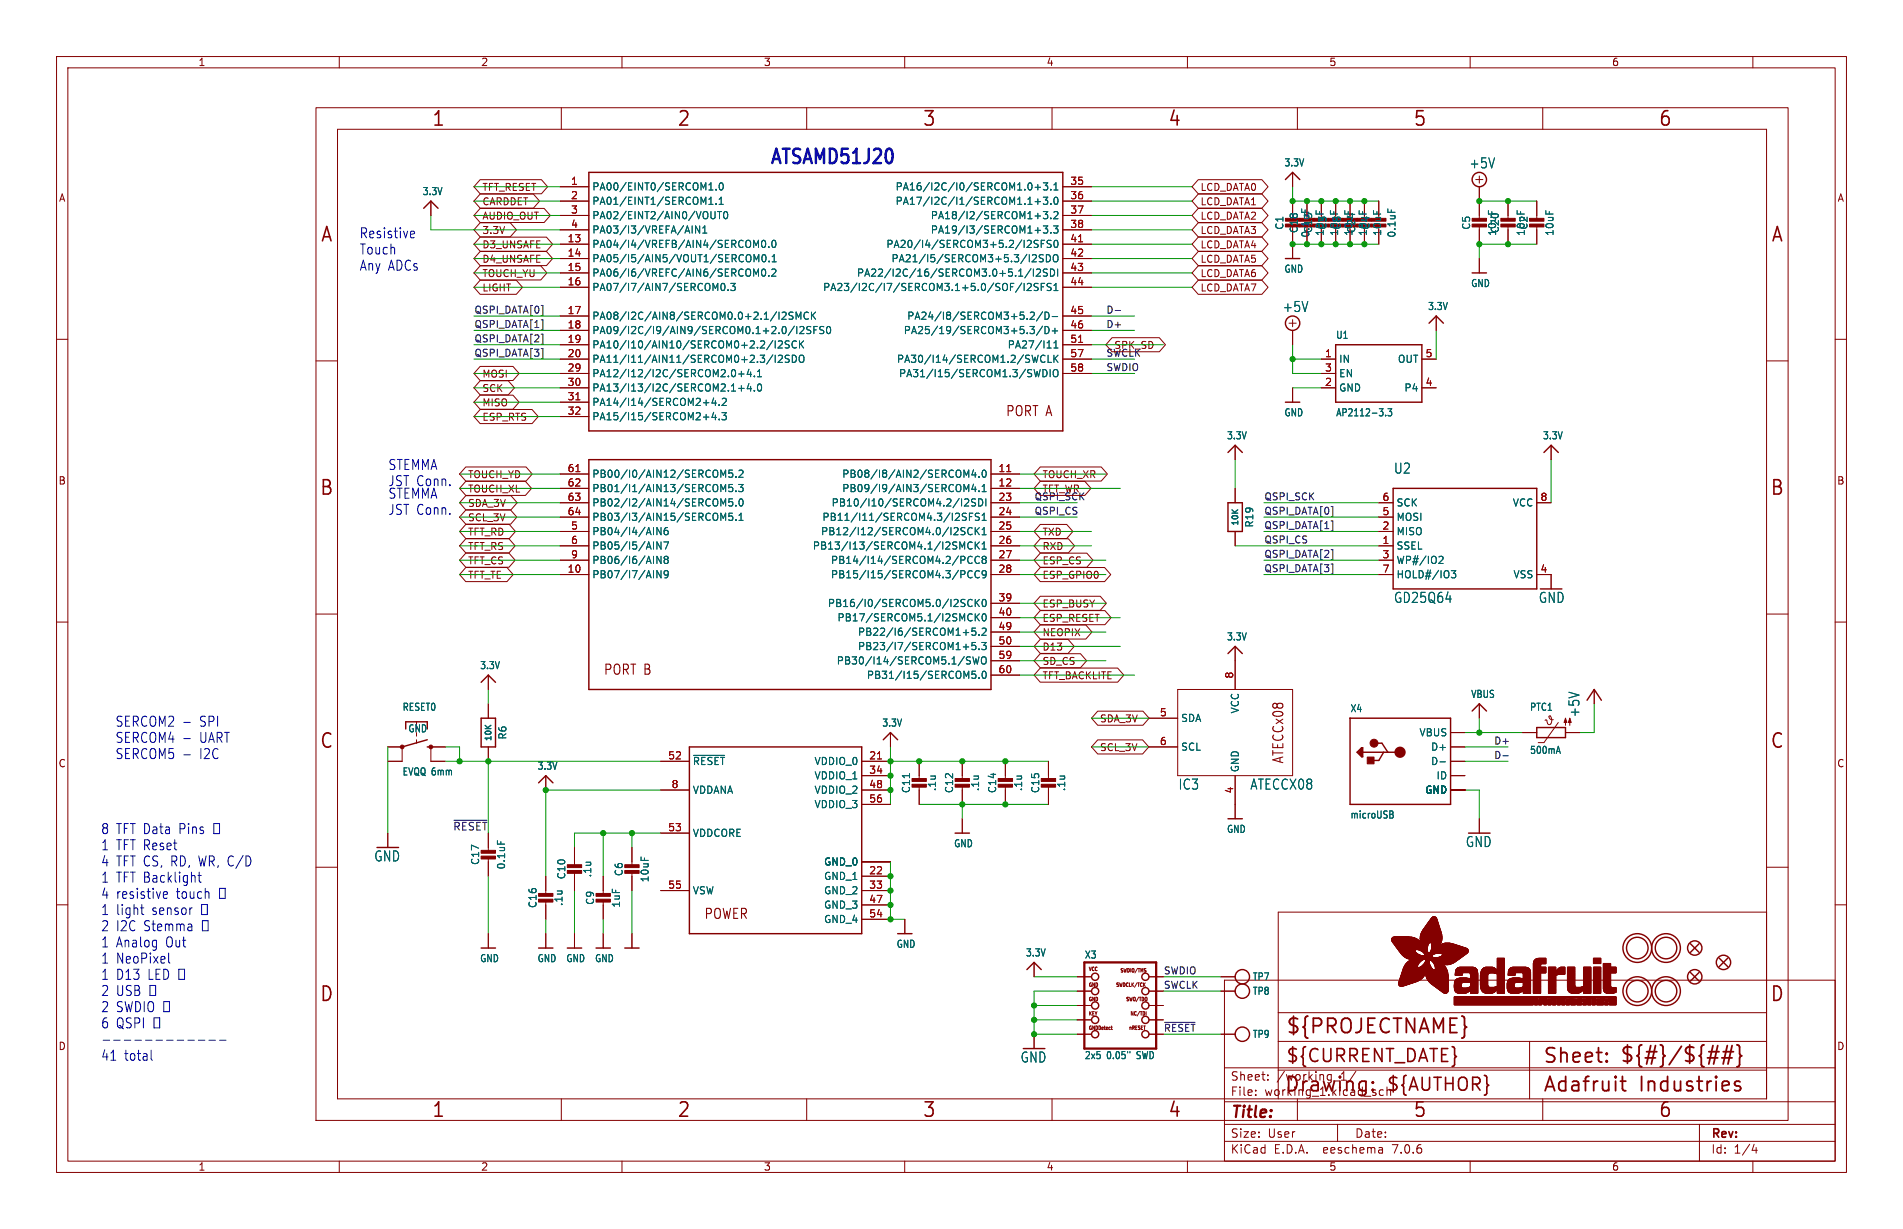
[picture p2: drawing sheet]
<svg xmlns="http://www.w3.org/2000/svg" width="337mm" height="217mm" viewBox="0 0 337 217" stroke-linecap="round" stroke-linejoin="round" font-family="sans-serif">
<defs><g id="words">
<g font-size="3.5" fill="#840000">
<text x="76.3" y="22.7">1</text>
<text x="119.7" y="22.7">2</text>
<text x="163.1" y="22.7">3</text>
<text x="206.5" y="22.7">4</text>
<text x="249.9" y="22.7">5</text>
<text x="293.2" y="22.7">6</text>
<text x="56.6" y="43.1">A</text>
<text x="313.1" y="43.1">A</text>
<text x="56.4" y="87.9">B</text>
<text x="313" y="87.9">B</text>
<text x="56.4" y="132.7">C</text>
<text x="313" y="132.7">C</text>
<text x="56.4" y="177.4">D</text>
<text x="313" y="177.4">D</text>
<text x="227.3" y="183.2">${PROJECTNAME}</text>
<text x="272.8" y="188.4">Sheet:</text>
<text x="286.4" y="188.3">${#}/${##}</text>
<text x="76.3" y="197.9">1</text>
<text x="119.7" y="197.9">2</text>
<text x="163.1" y="197.9">3</text>
<text x="206.5" y="197.9">4</text>
<text x="227.1" y="193.5">Drawing:</text>
<text x="249.9" y="197.9">5</text>
<text x="272.8" y="193.5">Adafruit</text>
<text x="289.9" y="193.5">Industries</text>
<text x="293.2" y="197.9">6</text>
</g>
<text font-size="3.5" fill="#0000c2" x="135.9" y="29.6">ATSAMD51J20</text>
<g font-size="3.2" fill="#840000">
<text x="227.3" y="188.2">${CURRENT_DATE}</text>
<text x="245.1" y="193.3">${AUTHOR}</text>
</g>
<text font-size="2.8" fill="#840000" x="217.5" y="198.2">Title:</text>
<g font-size="2.5" fill="#006464">
<text x="259.8" y="30">+5V</text>
<text x="226.7" y="55.4">+5V</text>
<text x="246.4" y="84">U2</text>
<text x="246.4" y="106.8">GD25Q64</text>
<text x="272" y="106.8">GND</text>
<text x="279.5" y="126.9" transform="rotate(-90 279.5 126.9)">+5V</text>
<text x="208.3" y="139.8">IC3</text>
<text x="221" y="139.8">ATECCX08</text>
<text x="66.1" y="152.5">GND</text>
<text x="259.1" y="150">GND</text>
<text x="180.4" y="188.1">GND</text>
</g>
<g font-size="2.5" fill="#0000c2">
<text x="63.5" y="42.3">Resistive</text>
<text x="63.5" y="45.1">Touch</text>
<text x="63.5" y="48">Any ADCs</text>
<text x="68.6" y="83.2">STEMMA</text>
<text x="68.6" y="86.1">JST Conn.</text>
<text x="68.6" y="88.3">STEMMA</text>
<text x="68.6" y="91.2">JST Conn.</text>
<text x="20.3" y="128.6">SERCOM2 -</text>
<text x="20.3" y="131.5">SERCOM4 -</text>
<text x="35.4" y="128.6">SPI</text>
<text x="35.4" y="131.5">UART</text>
<text x="20.3" y="134.4">SERCOM5 -</text>
<text x="35.4" y="134.4">I2C</text>
<text x="17.8" y="147.6">8 TFT Data</text>
<text x="31.8" y="147.6">Pins</text>
<text x="17.8" y="150.5">1 TFT Reset</text>
<text x="17.8" y="153.4">4 TFT CS, RD, WR, C/D</text>
<text x="17.8" y="156.2">1 TFT Backlight</text>
<text x="17.8" y="159.1">4 resistive</text>
<text x="17.8" y="161.9">1 light</text>
<text x="26.9" y="161.9">sensor</text>
<text x="31.3" y="159.1">touch</text>
<text x="17.8" y="164.8">2 I2C Stemma</text>
<text x="17.8" y="167.7">1 Analog</text>
<text x="29.4" y="167.7">Out</text>
<text x="17.8" y="170.5">1 NeoPixel</text>
<text x="17.8" y="173.4">1 D13</text>
<text x="17.8" y="187.7">41</text>
<text x="22" y="187.7">total</text>
</g>
<g font-size="2.5" fill="#840000">
<text x="177.8" y="73.9">PORT A</text>
<text x="106.7" y="119.6">PORT B</text>
<text x="227.2" y="135.1" transform="rotate(-90 227.2 135.1)">ATECCx08</text>
<text x="124.5" y="162.8">POWER</text>
</g>
<g font-size="2.1" fill="#840000">
<text x="217.5" y="191.3">Sheet:</text>
<text x="225.8" y="191.3">/working_1/</text>
<text x="217.5" y="194">File:</text>
<text x="223.6" y="194">working_1.kicad_sch</text>
<text x="217.5" y="201.4">Size:</text>
<text x="224.2" y="201.4">User</text>
<text x="239.5" y="201.4">Date:</text>
<text x="302.5" y="201.6">Rev:</text>
<text x="217.5" y="204.2">KiCad</text>
<text x="225.3" y="204.2">E.D.A.</text>
<text x="234.2" y="204.2">eeschema</text>
<text x="246.5" y="204.2">7.0.6</text>
<text x="302.5" y="204.2">Id:</text>
<text x="306.6" y="204.2">1/4</text>
</g>
<text font-size="1.9" fill="#0f0f0f" x="80.1" y="146.9">~{RESET}</text>
<g font-size="1.8" fill="#840000">
<text x="35" y="11.9">1</text>
<text x="85" y="11.9">2</text>
<text x="135" y="11.9">3</text>
<text x="185" y="11.9">4</text>
<text x="235" y="11.9">5</text>
<text x="285" y="11.9">6</text>
<text x="10.3" y="35.9">A</text>
<text x="324.9" y="35.9">A</text>
<text x="10.3" y="85.9">B</text>
<text x="324.8" y="85.9">B</text>
<text x="10.3" y="135.9">C</text>
<text x="324.8" y="135.9">C</text>
<text x="10.3" y="185.9">D</text>
<text x="324.8" y="185.9">D</text>
<text x="35" y="207.2">1</text>
<text x="85" y="207.2">2</text>
<text x="135" y="207.2">3</text>
<text x="185" y="207.2">4</text>
<text x="235" y="207.2">5</text>
<text x="285" y="207.2">6</text>
</g>
<g font-size="1.8" fill="#006464">
<text x="227" y="29.6">3.3V</text>
<text x="74.6" y="34.7">3.3V</text>
<text x="104.6" y="33.9">PA00/EINT0/SERCOM1.0</text>
<text x="158.3" y="33.9">PA16/I2C/I0/SERCOM1.0+3.1</text>
<text x="104.6" y="36.4">PA01/EINT1/SERCOM1.1</text>
<text x="104.6" y="39">PA02/EINT2/AIN0/VOUT0</text>
<text x="104.6" y="41.5">PA03/I3/VREFA/AIN1</text>
<text x="158.3" y="36.4">PA17/I2C/I1/SERCOM1.1+3.0</text>
<text x="164.5" y="39">PA18/I2/SERCOM1+3.2</text>
<text x="164.5" y="41.5">PA19/I3/SERCOM1+3.3</text>
<text x="227.2" y="40.7" transform="rotate(-90 227.2 40.7)">C1</text>
<text x="229.7" y="41.3" transform="rotate(-90 229.7 41.3)">C18</text>
<text x="232.3" y="41.3" transform="rotate(-90 232.3 41.3)">C13</text>
<text x="234.3" y="41.8" transform="rotate(-90 234.3 41.8)">10uF</text>
<text x="234.8" y="40.7" transform="rotate(-90 234.8 40.7)">C3</text>
<text x="236.8" y="41.8" transform="rotate(-90 236.8 41.8)">10uF</text>
<text x="237.3" y="40.7" transform="rotate(-90 237.3 40.7)">C8</text>
<text x="239.4" y="41.8" transform="rotate(-90 239.4 41.8)">10uF</text>
<text x="239.9" y="41.3" transform="rotate(-90 239.9 41.3)">C24</text>
<text x="241.9" y="41.8" transform="rotate(-90 241.9 41.8)">10uF</text>
<text x="242.4" y="40.7" transform="rotate(-90 242.4 40.7)">C4</text>
<text x="244.5" y="41.8" transform="rotate(-90 244.5 41.8)">10uF</text>
<text x="260.2" y="40.7" transform="rotate(-90 260.2 40.7)">C5</text>
<text x="264.8" y="41.8" transform="rotate(-90 264.8 41.8)">10uF</text>
<text x="265.3" y="41.3" transform="rotate(-90 265.3 41.3)">C20</text>
<text x="269.9" y="41.8" transform="rotate(-90 269.9 41.8)">10uF</text>
<text x="270.4" y="40.7" transform="rotate(-90 270.4 40.7)">C2</text>
<text x="274.9" y="41.8" transform="rotate(-90 274.9 41.8)">10uF</text>
<text x="104.6" y="44">PA04/I4/VREFB/AIN4/SERCOM0.0</text>
<text x="104.6" y="46.6">PA05/I5/AIN5/VOUT1/SERCOM0.1</text>
<text x="156.6" y="44">PA20/I4/SERCOM3+5.2/I2SFS0</text>
<text x="157.6" y="46.6">PA21/I5/SERCOM3+5.3/I2SDO</text>
<text x="231.8" y="42.1" transform="rotate(-90 231.8 42.1)">0.1uF</text>
<text x="247" y="42.1" transform="rotate(-90 247 42.1)">0.1uF</text>
<text x="104.6" y="49.1">PA06/I6/VREFC/AIN6/SERCOM0.2</text>
<text x="104.6" y="51.7">PA07/I7/AIN7/SERCOM0.3</text>
<text x="145.5" y="51.7">PA23/I2C/I7/SERCOM3.1+5.0/SOF/I2SFS1</text>
<text x="151.4" y="49.1">PA22/I2C/16/SERCOM3.0+5.1/I2SDI</text>
<text x="227" y="48.4">GND</text>
<text x="260.1" y="51">GND</text>
<text x="104.6" y="56.7">PA08/I2C/AIN8/SERCOM0.0+2.1/I2SMCK</text>
<text x="104.6" y="59.3">PA09/I2C/I9/AIN9/SERCOM0.1+2.0/I2SFS0</text>
<text x="159.7" y="59.3">PA25/19/SERCOM3+5.3/D+</text>
<text x="160.3" y="56.7">PA24/I8/SERCOM3+5.2/D-</text>
<text x="252.4" y="55">3.3V</text>
<text x="104.6" y="61.8">PA10/I10/AIN10/SERCOM0+2.2/I2SCK</text>
<text x="104.6" y="64.4">PA11/I11/AIN11/SERCOM0+2.3/I2SDO</text>
<text x="158.5" y="64.4">PA30/I14/SERCOM1.2/SWCLK</text>
<text x="178.1" y="61.8">PA27/I11</text>
<text x="236.2" y="60.1">U1</text>
<text x="236.7" y="64.4">IN</text>
<text x="247.1" y="64.4">OUT</text>
<text x="104.6" y="66.9">PA12/I12/I2C/SERCOM2.0+4.1</text>
<text x="104.6" y="69.4">PA13/I13/I2C/SERCOM2.1+4.0</text>
<text x="104.6" y="72">PA14/I14/SERCOM2+4.2</text>
<text x="158.9" y="66.9">PA31/I15/SERCOM1.3/SWDIO</text>
<text x="236.7" y="69.4">GND</text>
<text x="236.7" y="66.9">EN</text>
<text x="248.3" y="69.4">P4</text>
<text x="104.6" y="74.5">PA15/I15/SERCOM2+4.3</text>
<text x="216.9" y="77.9">3.3V</text>
<text x="227" y="73.8">GND</text>
<text x="236.2" y="73.8">AP2112-3.3</text>
<text x="272.8" y="77.9">3.3V</text>
<text x="104.6" y="84.7">PB00/I0/AIN12/SERCOM5.2</text>
<text x="104.6" y="87.2">PB01/I1/AIN13/SERCOM5.3</text>
<text x="104.6" y="89.8">PB02/I2/AIN14/SERCOM5.0</text>
<text x="147" y="89.8">PB10/I10/SERCOM4.2/I2SDI</text>
<text x="148.8" y="84.7">PB08/I8/AIN2/SERCOM4.0</text>
<text x="148.8" y="87.2">PB09/I9/AIN3/SERCOM4.1</text>
<text x="246.9" y="89.8">SCK</text>
<text x="267.4" y="89.8">VCC</text>
<text x="104.6" y="94.8">PB04/I4/AIN6</text>
<text x="104.6" y="92.3">PB03/I3/AIN15/SERCOM5.1</text>
<text x="145.1" y="94.8">PB12/I12/SERCOM4.0/I2SCK1</text>
<text x="145.3" y="92.3">PB11/I11/SERCOM4.3/I2SFS1</text>
<text x="221.8" y="93.4" transform="rotate(-90 221.8 93.4)">R19</text>
<text x="246.9" y="94.8">MISO</text>
<text x="246.9" y="92.3">MOSI</text>
<text x="104.6" y="97.4">PB05/I5/AIN7</text>
<text x="104.6" y="99.9">PB06/I6/AIN8</text>
<text x="143.6" y="97.4">PB13/I13/SERCOM4.1/I2SMCK1</text>
<text x="146.9" y="99.9">PB14/I14/SERCOM4.2/PCC8</text>
<text x="246.9" y="97.4">SSEL</text>
<text x="246.9" y="99.9">WP#/IO2</text>
<text x="104.6" y="102.5">PB07/I7/AIN9</text>
<text x="146.3" y="107.5">PB16/I0/SERCOM5.0/I2SCK0</text>
<text x="146.9" y="102.5">PB15/I15/SERCOM4.3/PCC9</text>
<text x="246.9" y="102.5">HOLD#/IO3</text>
<text x="267.6" y="102.5">VSS</text>
<text x="148" y="110.1">PB17/SERCOM5.1/I2SMCK0</text>
<text x="151.6" y="112.6">PB22/I6/SERCOM1+5.2</text>
<text x="216.9" y="113.5">3.3V</text>
<text x="84.8" y="118.5">3.3V</text>
<text x="147.9" y="117.7">PB30/I14/SERCOM5.1/SWO</text>
<text x="151.6" y="115.2">PB23/I7/SERCOM1+5.3</text>
<text x="71.1" y="125.9">RESET0</text>
<text x="153.2" y="120.2">PB31/I15/SERCOM5.0</text>
<text x="260.1" y="123.6">VBUS</text>
<text x="270.5" y="125.9">PTC1</text>
<text x="72.1" y="129.7">GND</text>
<text x="89.8" y="130.9" transform="rotate(-90 89.8 130.9)">R6</text>
<text x="155.9" y="128.7">3.3V</text>
<text x="208.8" y="127.9">SDA</text>
<text x="219.3" y="126.3" transform="rotate(-90 219.3 126.3)">VCC</text>
<text x="238.7" y="126.2">X4</text>
<text x="250.9" y="130.4">VBUS</text>
<text x="71.1" y="137.3">EVQQ 6mm</text>
<text x="95" y="136.3">3.3V</text>
<text x="122.4" y="135.5">~{RESET}</text>
<text x="143.9" y="135.5">VDDIO_0</text>
<text x="208.8" y="132.9">SCL</text>
<text x="219.3" y="136.7" transform="rotate(-90 219.3 136.7)">GND</text>
<text x="253" y="132.9">D+</text>
<text x="253" y="135.5">D-</text>
<text x="270.5" y="133.5">500mA</text>
<text x="122.4" y="140.6">VDDANA</text>
<text x="143.9" y="138">VDDIO_1</text>
<text x="143.9" y="140.6">VDDIO_2</text>
<text x="143.9" y="143.1">VDDIO_3</text>
<text x="161.1" y="140.4" transform="rotate(-90 161.1 140.4)">C11</text>
<text x="165.7" y="140" transform="rotate(-90 165.7 140)">.1u</text>
<text x="168.8" y="140.4" transform="rotate(-90 168.8 140.4)">C12</text>
<text x="173.3" y="140" transform="rotate(-90 173.3 140)">.1u</text>
<text x="176.4" y="140.4" transform="rotate(-90 176.4 140.4)">C14</text>
<text x="181" y="140" transform="rotate(-90 181 140)">.1u</text>
<text x="184" y="140.4" transform="rotate(-90 184 140.4)">C15</text>
<text x="188.6" y="140" transform="rotate(-90 188.6 140)">.1u</text>
<text x="252" y="140.6">GND</text>
<text x="254" y="138">ID</text>
<text x="122.4" y="148.2">VDDCORE</text>
<text x="216.9" y="147.5">GND</text>
<text x="238.7" y="144.9">microUSB</text>
<text x="84.9" y="153.1" transform="rotate(-90 84.9 153.1)">C17</text>
<text x="89.5" y="153.8" transform="rotate(-90 89.5 153.8)">0.1uF</text>
<text x="100.2" y="155.6" transform="rotate(-90 100.2 155.6)">C10</text>
<text x="104.8" y="155.2" transform="rotate(-90 104.8 155.2)">.1u</text>
<text x="110.3" y="155" transform="rotate(-90 110.3 155)">C6</text>
<text x="145.6" y="155.8">GND_1</text>
<text x="145.6" y="153.3">GND_0</text>
<text x="168.6" y="150">GND</text>
<text x="95.1" y="160.7" transform="rotate(-90 95.1 160.7)">C16</text>
<text x="99.7" y="160.3" transform="rotate(-90 99.7 160.3)">.1u</text>
<text x="105.3" y="160.1" transform="rotate(-90 105.3 160.1)">C9</text>
<text x="109.8" y="160.6" transform="rotate(-90 109.8 160.6)">1uF</text>
<text x="114.9" y="156.1" transform="rotate(-90 114.9 156.1)">10uF</text>
<text x="122.4" y="158.3">VSW</text>
<text x="145.6" y="158.3">GND_2</text>
<text x="145.6" y="160.9">GND_3</text>
<text x="145.6" y="163.4">GND_4</text>
<text x="158.5" y="167.8">GND</text>
<text x="84.8" y="170.3">GND</text>
<text x="95" y="170.3">GND</text>
<text x="100" y="170.3">GND</text>
<text x="105.1" y="170.3">GND</text>
<text x="181.3" y="169.3">3.3V</text>
<text x="191.7" y="169.7">X3</text>
<text x="221.5" y="173.6">TP7</text>
<text x="221.5" y="176.1">TP8</text>
<text x="221.5" y="183.7">TP9</text>
<text x="191.7" y="187.5">2x5</text>
<text x="195.7" y="187.5">0.05&quot;</text>
<text x="201.2" y="187.5">SWD</text>
</g>
<g font-size="1.8" fill="#a90000">
<text x="100.9" y="32.8">1</text>
<text x="100.9" y="35.3">2</text>
<text x="189.2" y="32.8">35</text>
<text x="189.2" y="35.3">36</text>
<text x="100.9" y="37.8">3</text>
<text x="100.9" y="40.4">4</text>
<text x="189.2" y="37.8">37</text>
<text x="189.2" y="40.4">38</text>
<text x="100.3" y="42.9">13</text>
<text x="100.3" y="45.5">14</text>
<text x="189.2" y="42.9">41</text>
<text x="189.2" y="45.5">42</text>
<text x="100.3" y="48">15</text>
<text x="100.3" y="50.5">16</text>
<text x="189.2" y="48">43</text>
<text x="189.2" y="50.5">44</text>
<text x="100.3" y="55.6">17</text>
<text x="100.3" y="58.2">18</text>
<text x="189.2" y="55.6">45</text>
<text x="189.2" y="58.2">46</text>
<text x="100.3" y="60.7">19</text>
<text x="100.3" y="63.2">20</text>
<text x="100.3" y="65.8">29</text>
<text x="189.2" y="60.7">51</text>
<text x="189.2" y="63.2">57</text>
<text x="189.2" y="65.8">58</text>
<text x="234.2" y="63.2">1</text>
<text x="234.2" y="65.8">3</text>
<text x="252" y="63.2">5</text>
<text x="100.3" y="68.3">30</text>
<text x="100.3" y="70.9">31</text>
<text x="234.2" y="68.3">2</text>
<text x="252" y="68.3">4</text>
<text x="100.3" y="73.4">32</text>
<text x="100.3" y="83.6">61</text>
<text x="176.5" y="83.6">11</text>
<text x="100.3" y="86.1">62</text>
<text x="100.3" y="88.6">63</text>
<text x="176.5" y="86.1">12</text>
<text x="176.5" y="88.6">23</text>
<text x="244.4" y="88.6">6</text>
<text x="272.3" y="88.6">8</text>
<text x="100.3" y="91.2">64</text>
<text x="100.9" y="93.7">5</text>
<text x="176.5" y="91.2">24</text>
<text x="176.5" y="93.7">25</text>
<text x="244.4" y="93.7">2</text>
<text x="244.4" y="91.2">5</text>
<text x="100.3" y="101.3">10</text>
<text x="100.9" y="96.3">6</text>
<text x="100.9" y="98.8">9</text>
<text x="176.5" y="96.3">26</text>
<text x="176.5" y="98.8">27</text>
<text x="176.5" y="101.3">28</text>
<text x="244.4" y="96.3">1</text>
<text x="244.4" y="98.8">3</text>
<text x="244.4" y="101.3">7</text>
<text x="272.3" y="101.3">4</text>
<text x="176.5" y="106.4">39</text>
<text x="176.5" y="109">40</text>
<text x="176.5" y="111.5">49</text>
<text x="176.5" y="114">50</text>
<text x="176.5" y="116.6">59</text>
<text x="176.5" y="119.1">60</text>
<text x="218.2" y="120.1" transform="rotate(-90 218.2 120.1)">8</text>
<text x="205" y="126.7">5</text>
<text x="205" y="131.8">6</text>
<text x="118.1" y="134.4">52</text>
<text x="153.6" y="134.4">21</text>
<text x="153.6" y="136.9">34</text>
<text x="118.7" y="139.4">8</text>
<text x="153.6" y="139.4">48</text>
<text x="153.6" y="142">56</text>
<text x="218.2" y="140.4" transform="rotate(-90 218.2 140.4)">4</text>
<text x="118.1" y="147.1">53</text>
<text x="153.6" y="154.7">22</text>
<text x="118.1" y="157.2">55</text>
<text x="153.6" y="157.2">33</text>
<text x="153.6" y="159.8">47</text>
<text x="153.6" y="162.3">54</text>
</g>
<g font-size="1.7" fill="#840000">
<text x="85.2" y="34">TFT_RESET</text>
<text x="212.2" y="34">LCD_DATA0</text>
<text x="85.2" y="41.6">3.3V</text>
<text x="85.2" y="39">AUDIO_OUT</text>
<text x="85.2" y="36.5">CARDDET</text>
<text x="212.2" y="41.6">LCD_DATA3</text>
<text x="212.2" y="36.5">LCD_DATA1</text>
<text x="212.2" y="39">LCD_DATA2</text>
<text x="85.2" y="44.1">D3_UNSAFE</text>
<text x="85.2" y="46.7">D4_UNSAFE</text>
<text x="212.2" y="46.7">LCD_DATA5</text>
<text x="212.2" y="44.1">LCD_DATA4</text>
<text x="85.2" y="51.7">LIGHT</text>
<text x="85.2" y="49.2">TOUCH_YU</text>
<text x="212.2" y="51.7">LCD_DATA7</text>
<text x="212.2" y="49.2">LCD_DATA6</text>
<text x="197" y="61.9">SPK_SD</text>
<text x="85.2" y="69.5">SCK</text>
<text x="85.2" y="67">MOSI</text>
<text x="85.2" y="72.1">MISO</text>
<text x="85.2" y="74.6">ESP_RTS</text>
<text x="82.7" y="87.3">TOUCH_XL</text>
<text x="82.7" y="84.8">TOUCH_YD</text>
<text x="82.7" y="89.8">SDA_3V</text>
<text x="184.3" y="84.8">TOUCH_XR</text>
<text x="82.7" y="92.4">SCL_3V</text>
<text x="82.7" y="94.9">TFT_RD</text>
<text x="184.3" y="94.9">TXD</text>
<text x="82.7" y="97.5">TFT_RS</text>
<text x="82.7" y="100">TFT_CS</text>
<text x="184.3" y="100">ESP_CS</text>
<text x="184.3" y="97.5">RXD</text>
<text x="82.7" y="102.5">TFT_TE</text>
<text x="184.3" y="107.6">ESP_BUSY</text>
<text x="184.3" y="102.5">ESP_GPIO0</text>
<text x="184.3" y="110.2">ESP_RESET</text>
<text x="184.3" y="112.7">NEOPIX</text>
<text x="184.3" y="117.8">SD_CS</text>
<text x="184.3" y="115.2">D13</text>
<text x="184.3" y="120.3">TFT_BACKLITE</text>
<text x="194.4" y="127.9">SDA_3V</text>
<text x="194.4" y="133">SCL_3V</text>
</g>
<g font-size="1.7" fill="#0f0f0f">
<text x="83.8" y="55.5">QSPI_DATA[0]</text>
<text x="83.8" y="58.1">QSPI_DATA[1]</text>
<text x="195.6" y="55.5">D-</text>
<text x="195.6" y="58.1">D+</text>
<text x="83.8" y="60.6">QSPI_DATA[2]</text>
<text x="83.8" y="63.2">QSPI_DATA[3]</text>
<text x="195.6" y="63.2">SWCLK</text>
<text x="195.6" y="65.7">SWDIO</text>
<text x="182.9" y="88.6">QSPI_SCK</text>
<text x="184.3" y="87.3">TFT_WR</text>
<text x="223.5" y="88.6">QSPI_SCK</text>
<text x="182.9" y="91.1">QSPI_CS</text>
<text x="223.5" y="91.1">QSPI_DATA[0]</text>
<text x="223.5" y="93.6">QSPI_DATA[1]</text>
<text x="223.5" y="96.2">QSPI_CS</text>
<text x="223.5" y="101.3">QSPI_DATA[3]</text>
<text x="223.5" y="98.7">QSPI_DATA[2]</text>
<text x="264.2" y="131.7">D+</text>
<text x="264.2" y="134.3">D-</text>
<text x="205.7" y="172.4">SWDIO</text>
<text x="205.7" y="174.9">SWCLK</text>
<text x="205.7" y="182.5">~{RESET}</text>
</g>
<g font-size="1.4" fill="#006464">
<text x="219.3" y="93.1" transform="rotate(-90 219.3 93.1)">10K</text>
<text x="87.2" y="131.2" transform="rotate(-90 87.2 131.2)">10K</text>
</g>
<g font-size=".9" fill="#840000">
<text x="192.4" y="171.9">VCC</text>
<text x="198" y="172.2">SWDIO/TMS</text>
<text x="192.4" y="177.2">GND</text>
<text x="192.4" y="174.7">GND</text>
<text x="192.4" y="179.8">KEY</text>
<text x="197.2" y="174.7">SWDCLK/TCK</text>
<text x="199" y="177.2">SWO/TDO</text>
<text x="199.8" y="179.8">NC/TDI</text>
<text x="192.4" y="182.3">GNDDetect</text>
<text x="199.5" y="182.3">nRESET</text>
</g>
</g></defs>
<g fill="none" stroke="#840000" stroke-width=".18">
<path d="M10 10h316.6v197.3h-316.6zM12 12h312.6v193.3h-312.6zM55.9 19h260.3v179.1h-260.3zM60 10v2M99.3 19v3.9M110 10v2M142.7 19v3.9M160 10v2M186.1 19v3.9M210 10v2M229.4 19v3.9M260 10v2"/>
<path d="M272.8 19v3.9M310 10v2M59.7 22.9h252.7v171.4h-252.7zM76.2 35.6v2.5M84.9 39.4h5.3l1.1 1.2-1.1 1.3h-5.3l-1.1-1.3zM84.9 36.9h11.3l1.1 1.2-1.1 1.2h-11.3l-1.1-1.2zM84.9 31.8h10.9l1 1.2-1 1.3h-10.9l-1.1-1.3zM84.9 34.3h9.4l1.1 1.3-1.1 1.2h-9.4l-1.1-1.2zM99.1 33h5M99.1 35.6h5M99.1 38.1h5M188 33h5"/>
<path d="M188 35.6h5M188 38.1h5M211.9 31.8h11.3l1.1 1.2-1.1 1.3h-11.3l-1.1-1.3zM211.9 39.4h11.3l1.1 1.2-1.1 1.3h-11.3l-1.1-1.3zM211.9 34.3h11.3l1.1 1.3-1.1 1.2h-11.3l-1.1-1.2zM211.9 36.9h11.3l1.1 1.2-1.1 1.2h-11.3l-1.1-1.2zM228.6 30.5v2.5M228.6 35.6v2.5M231.1 35.6v2.5M233.7 35.6v2.5M236.2 35.6v2.5M238.8 35.6v2.5"/>
<path d="M241.3 35.6v2.5M243.8 35.6v2.5M261 31.7h1.3M261.6 31.1v1.3M261.6 33v5.9M261.6 39.9v3.3M266.7 35.6v3.3M266.7 39.9v3.3M271.8 35.6v3.3M271.8 39.9v3.3M10 60h2M84.9 41.9h11.7l1.1 1.3-1.1 1.2h-11.7l-1.1-1.2z"/>
<path d="M84.9 49.6h6.4l1.1 1.2-1.1 1.2h-6.4l-1.1-1.2zM84.9 44.5h11.7l1.1 1.2-1.1 1.3h-11.7l-1.1-1.3zM84.9 47h10.7l1.1 1.3-1.1 1.2h-10.7l-1.1-1.2zM99.1 43.2h5M99.1 45.7h5M99.1 48.3h5M99.1 50.8h5M99.1 55.9h5M99.1 58.4h5M99.1 40.6h5M188 43.2h5M188 45.7h5"/>
<path d="M188 48.3h5M188 50.8h5M188 55.9h5M188 58.4h5M188 40.6h5M196.7 59.7h8.3l1.1 1.3-1.1 1.2h-8.3l-1.1-1.2zM211.9 49.6h11.3l1.1 1.2-1.1 1.2h-11.3l-1.1-1.2zM211.9 44.5h11.3l1.1 1.2-1.1 1.3h-11.3l-1.1-1.3zM211.9 47h11.3l1.1 1.3-1.1 1.2h-11.3l-1.1-1.2zM211.9 41.9h11.3l1.1 1.3-1.1 1.2h-11.3l-1.1-1.2zM228 57.1h1.2M228.6 40.6v5.1"/>
<path d="M228.6 56.5v1.3M228.6 58.4v2.6M231.1 40.6v2.6M233.7 40.6v2.6M236.2 40.6v2.6M238.8 40.6v2.6M241.3 40.6v2.6M243.8 40.6v2.6M254 55.9v2.5M261.6 45.7v2.6M324.6 60h2M55.9 63.8h3.8"/>
<path d="M84.9 67.3h5l1.1 1.3-1.1 1.2h-5l-1.1-1.2zM84.9 64.8h5.8l1.1 1.2-1.1 1.3h-5.8l-1.1-1.3zM84.9 69.9h5.8l1.1 1.2-1.1 1.3h-5.8l-1.1-1.3zM84.9 72.4h9.2l1.1 1.3-1.1 1.2h-9.2l-1.1-1.2zM99.1 61h5M99.1 63.5h5M99.1 66h5M99.1 68.6h5M99.1 71.1h5M99.1 73.7h5M188 61h5M188 63.5h5"/>
<path d="M188 66h5M218.4 78.7v2.6M228.6 68.6v2.5M233.7 63.5h2.5M233.7 66h2.5M233.7 68.6h2.5M251.5 63.5h2.5M251.5 68.6h2.5M274.3 78.7v2.6M312.4 63.8h3.8M82.4 85.1h10.5l1.1 1.3-1.1 1.2h-10.5l-1.1-1.2zM82.4 82.6h10.6l1.1 1.2-1.1 1.3h-10.6l-1.1-1.3z"/>
<path d="M82.4 90.2h7.9l1.1 1.2-1.1 1.3h-7.9l-1.1-1.3zM82.4 92.7h7.7l1.1 1.3-1.1 1.2h-7.7l-1.1-1.2zM82.4 95.3h7.6l1.1 1.2-1.1 1.3h-7.6l-1.1-1.3zM82.4 97.8h7.6l1.1 1.3-1.1 1.2h-7.6l-1.1-1.2zM82.4 87.7h8l1.1 1.2-1.1 1.2h-8l-1.1-1.2zM99.1 83.8h5M99.1 86.4h5M99.1 88.9h5M99.1 91.4h5M99.1 94h5M99.1 96.5h5M99.1 99.1h5"/>
<path d="M175.3 83.8h5M175.3 86.4h5M175.3 88.9h5M175.3 91.4h5M175.3 94h5M175.3 96.5h5M175.3 99.1h5M184 85.1h7.9l1 1.3-1 1.2h-7.9l-1.1-1.2zM184 82.6h10.8l1 1.2-1 1.3h-10.8l-1.1-1.3zM184 92.7h4.7l1 1.3-1 1.2h-4.7l-1.1-1.2zM184 97.8h8.2l1.1 1.3-1.1 1.2h-8.2l-1.1-1.2zM184 95.3h5l1 1.2-1 1.3h-5l-1.1-1.3z"/>
<path d="M218.4 86.4v2.5M218.4 94v2.5M243.8 88.9h2.6M243.8 91.4h2.6M243.8 94h2.6M243.8 96.5h2.6M243.8 99.1h2.6M271.8 88.9h2.5M10 110h2M55.9 108.6h3.8M82.4 100.4h7.3l1.1 1.2-1.1 1.2h-7.3l-1.1-1.2zM86.4 119.4v2.5"/>
<path d="M99.1 101.6h5M175.3 101.6h5M175.3 106.7h5M175.3 109.2h5M175.3 111.8h5M175.3 114.3h5M175.3 116.8h5M175.3 119.4h5M184 108h11.4l1.1 1.2-1.1 1.3h-11.4l-1.1-1.3zM184 110.5h8l1.1 1.3-1.1 1.2h-8l-1.1-1.2zM184 105.4h10.6l1.1 1.3-1.1 1.2h-10.6l-1.1-1.2zM184 100.4h11.4l1 1.2-1 1.2h-11.4l-1.1-1.2z"/>
<path d="M184 115.6h7.1l1.1 1.2-1.1 1.3h-7.1l-1.1-1.3zM184 118.1h13.7l1.1 1.3-1.1 1.2h-13.7l-1.1-1.2zM184 113.1h4.9l1.1 1.2-1.1 1.2h-4.9l-1.1-1.2zM218.4 114.3v7.6M243.8 101.6h2.6M271.8 101.6h2.5v2.5M312.4 108.6h3.8M324.6 110h2M68.6 132.1h2.5v2.5h-2.5M73.7 127.6v1.3M73.7 130.8v.6M78.7 132.1h-2.5v2.5h2.5"/>
<path d="M86.4 124.5v2.5M86.4 132.1v2.5M96.5 137.2v2.5M116.8 134.6h5.1M116.8 139.7h5.1M152.4 134.6h5.1M152.4 137.2h5.1M152.4 139.7h5.1M157.5 129.5v2.6M162.6 134.6v3.3M162.6 138.9v3.3M170.2 134.6v3.3"/>
<path d="M170.2 138.9v3.3M177.8 134.6v3.3M177.8 138.9v3.3M185.4 134.6v3.3M185.4 138.9v3.3M194.1 125.8h8l1.1 1.2-1.1 1.2h-8l-1.1-1.2zM194.1 130.8h8l1.1 1.3-1.1 1.2h-8l-1.1-1.2zM203.2 127h5.1M203.2 132.1h5.1M208.3 121.9h20.3v15.3h-20.3zM218.4 137.2v7.6M256.5 134.6h2.6"/>
<path d="M256.5 137.2h2.6M256.5 139.7h2.6M256.5 129.5h2.6M256.5 132.1h2.6M261.6 124.5v2.5M269.2 129.5h2.6M274.7 127.3a.48 .48 0 0 1-.6-.1 .48 .48 0 0 1-.1-.6h.1a.95 .95 0 0 1-.1 1.5l-.3-.1-.2-.7-.2 .1M275.6 127.8l-2.6 3.5h-1M276.9 127v1.3M276.9 129.5h2.5M277.6 127v1.3M281.9 121.9v2.6"/>
<path d="M10 160h2M55.9 153.4h3.8M68.6 147.3v2.6M86.4 147.3v3.3M86.4 151.6v3.3M96.5 154.9v3.3M96.5 159.3v3.3M101.6 149.9v3.3M101.6 154.2v3.3M106.7 154.9v3.3M106.7 159.3v3.3M111.8 149.9v3.3"/>
<path d="M111.8 154.2v3.3M116.8 157.5h5.1M116.8 147.3h5.1M152.4 154.9h5.1M152.4 157.5h5.1M152.4 142.2h5.1M152.4 152.4h5.1M170.2 144.8v2.5M261.6 144.8v2.5M312.4 153.4h3.8M324.6 160h2M86.4 165.1v2.5"/>
<path d="M96.5 165.1v2.5M101.6 165.1v2.5M106.7 165.1v2.5M111.8 165.1v2.5M152.4 160h5.1M152.4 162.6h5.1M160 162.6v2.5M182.9 170.2v2.5M190.5 175.3h2.5M190.5 172.7h2.5M190.5 177.8h2.5M202.3 174.1l.2 .3"/>
<path d="M202.5 173.8l-.3 .4M202.6 171.6h.1M202.6 171.3h.1M202.6 171.9h.1M202.6 171.6v.1M202.6 171.8v.1M202.6 171.7v.1M202.7 178.9v.6M203.2 175.3h2.5M203.2 172.7h2.5M203.2 177.8h2.5M215.9 175.3h2.5"/>
<path d="M215.9 172.7h2.5M216.5 173.3h108.1v32h-108.1zM226.1 179.1h86.3M312.4 161.3h-86.3v33M99.3 194.3v3.8M142.7 194.3v3.8M182.9 182.9v2.5M186.1 194.3v3.8M190.5 182.9h2.5M190.5 180.3h2.5M196.5 181.6h.2M196.6 181.4v.6l.1 .1"/>
<path d="M203.2 182.9h2.5M203.2 180.3h2.5M215.9 182.9h2.5M216.5 198.8h108.1M216.5 194.8h108.1M216.5 188.8h108.1M222.1 193.6v.1M222.1 192.8v.1M224.2 190.9v.1M224.2 190.1v.1M226.1 184.1h86.3M226.1 189.2h86.3"/>
<path d="M229.4 194.3v3.8M236.5 198.8v3M237.7 189.5v1.5M239.8 189.4l-1.3 2M244.2 192.7l-.3 .3v.4l.3 .3M270.5 184.1v10.2M272.8 194.3v3.8M300.6 198.8v6.5M60 205.3v2M110 205.3v2M160 205.3v2M210 205.3v2"/>
<path d="M216.5 201.8h108.1M244.4 203l.1 .9M244.5 203.8l-.1 .1M244.5 203.3h-.1M260 205.3v2M310 205.3v2M310.2 202.3l-.3 1.1h.9M310.6 202.9v1"/>
</g>
<g fill="none" stroke="#840000" stroke-width=".25">
<path d="M74.9 36.8l1.3-1.2 1.3 1.2M104.1 30.5h83.9v45.7h-83.9zM227.3 31.7l1.3-1.2 1.3 1.2M227.3 45.7h2.6M252.7 57.1l1.3-1.2 1.3 1.2M260.3 48.3h2.6M227.3 71.1h2.6M236.2 61h15.3v10.1h-15.3zM104.1 81.3h71.2v40.6h-71.2zM217.2 80l1.2-1.3 1.3 1.3M217.2 88.9h2.5v5.1h-2.5zM246.4 86.4h25.4v17.7h-25.4z"/>
<path d="M273 80l1.3-1.3 1.3 1.3M217.2 115.6l1.2-1.3 1.3 1.3M71.8 128.9v-1.3h3.8v1.3M75.6 132.1h.6M75.6 130.8l-4.5 1.3M85.1 127h2.5v5.1h-2.5zM85.1 120.6l1.3-1.2 1.2 1.2M95.2 138.4l1.3-1.2 1.3 1.2M121.9 132.1h30.5v33h-30.5zM156.2 130.8l1.3-1.3 1.2 1.3M238.7 127h17.8v15.2h-17.7v-15.2M240.2 133l.4-.4v.8l-.2-.2v-.2"/>
<path d="M240.8 132.2h.2v1.6h-.2l-.8-.8zM240.8 132.2v1.4M241 133h6.6M243.4 131.4h1l1.1 1.6M244.7 133l-.9 1.5h-1.1M260.3 125.7l1.3-1.2 1.3 1.2M271.8 128.7h5.1v1.7h-5.1zM280.7 123.8l1.2-1.9 1.3 1.9M168.9 147.3h2.5M217.2 144.8h2.5M85.1 167.6h2.5M95.2 167.6h2.6"/>
<path d="M100.3 167.6h2.6M105.4 167.6h2.5M110.5 167.6h2.5M158.7 165.1h2.6M181.6 171.4l1.3-1.2 1.2 1.2M299 166.9l1.5 1.5M299 172l1.5 1.5M300.5 166.9l-1.5 1.5M300.5 172l-1.5 1.5M304 169.4l1.6 1.5M305.6 169.4l-1.6 1.5"/>
<circle cx="261.6" cy="31.7" r="1.27"/>
<circle cx="228.6" cy="57.1" r="1.27"/>
<circle cx="193.7" cy="175.3" r=".63"/>
<circle cx="193.7" cy="177.8" r=".63"/>
<circle cx="193.7" cy="172.7" r=".63"/>
<circle cx="202.6" cy="175.3" r=".63"/>
<circle cx="202.6" cy="172.7" r=".63"/>
<circle cx="202.6" cy="177.8" r=".63"/>
<circle cx="219.7" cy="175.3" r="1.27"/>
<circle cx="219.7" cy="172.7" r="1.27"/>
<circle cx="289.6" cy="175.3" r="2.54"/>
<circle cx="289.6" cy="167.6" r="2.54"/>
<circle cx="289.6" cy="175.3" r="1.9"/>
<circle cx="289.6" cy="167.6" r="1.9"/>
<circle cx="294.6" cy="175.3" r="2.54"/>
<circle cx="294.6" cy="167.6" r="2.54"/>
<circle cx="294.6" cy="175.3" r="1.9"/>
<circle cx="294.6" cy="167.6" r="1.9"/>
<circle cx="299.7" cy="172.7" r="1.27"/>
<circle cx="299.7" cy="167.6" r="1.27"/>
<circle cx="304.8" cy="170.2" r="1.27"/>
<circle cx="193.7" cy="180.3" r=".63"/>
<circle cx="193.7" cy="182.9" r=".63"/>
<circle cx="202.6" cy="180.3" r=".63"/>
<circle cx="202.6" cy="182.9" r=".63"/>
<circle cx="219.7" cy="182.9" r="1.27"/>
</g>
<path d="M190.7 42.8h.8M101.8 70.7h.8M190.7 60.5h.8M101.8 83.4h.8M178 83.4h.8M155.2 134.2h.7" fill="none" stroke="#a90000" stroke-width=".18"/>
<g fill="none" stroke="#006464" stroke-width=".18">
<path d="M122.4 39.9v1.3M123.7 39.9v1.3l-.7-1.3v1.3M125.4 33.6h.7M125.4 36.1h.7M125.4 35.2l.3-.3v1.2M126.5 37.4l-.1 1.2-.2 .1-.4-.1M126.6 33.5v.1M126.6 36v.1M126.9 37.4h.7M127.2 36.1h.7M127.2 35.2l.3-.3v1.2M127.2 37.4v1.3"/>
<path d="M127.3 32.5l.2-.2a.68 .68 0 0 1 .4 .7 .68 .68 0 0 1-.4 .6l-.2-.1-.1-.4zM128.1 37.5l.2-.1a.68 .68 0 0 1 .4 .6 .68 .68 0 0 1-.4 .7l-.2-.1-.1-.4zM182.2 32.3a.79 .79 0 0 1 0 1.3M183.1 33.1h.9M183.1 35.7h.9M183.5 32.6v1M183.5 35.2v.9M184.5 32.3h.8l-.4 .5 .3 .1v.6l-.1 .1-.6-.1M184.5 34.9h.8l-.4 .5 .3 .1v.5l-.1 .1-.6-.1M184.5 37.4h.8l-.4 .5 .3 .1v.6l-.1 .1-.6-.1M184.5 39.9h.8l-.4 .5 .3 .2v.5l-.1 .1-.6-.1M185.8 33.5v.1"/>
<path d="M185.8 36v.1M185.8 38.6v.1M186.3 39.9h.8l-.4 .5 .3 .2v.5l-.1 .1-.6-.1M186.4 33.6h.7M186.4 37.5l.5-.1 .2 .4-.8 .9h.8M186.4 32.7l.3-.4v1.3M186.5 35l.2-.1a.68 .68 0 0 1 .4 .6 .68 .68 0 0 1-.4 .6l-.2-.1-.1-.3zM230.2 36.9v.6M245.4 36.9v.6M124.3 41.2h.7M124.3 40.3l.3-.4v1.3M126.5 51l.4-.9v1.3"/>
<path d="M127.6 50.2l.2-.1a.68 .68 0 0 1 .4 .6 .68 .68 0 0 1-.4 .7l-.2-.1-.1-.4zM128.8 51.3v.1M129.2 50.1h.8l-.4 .5 .4 .1v.6l-.2 .1-.6-.1M132.6 45.1a.9 .9 0 0 1 0 1.1M133.3 43.8v-1.3l.4 .9 .4-.9v1.3M133.3 48.8v-1.2l.4 .9 .4-.9v1.2M133.4 46.3v-1.3l.4 .9 .4-.9v1.3M134.8 47.7l.2-.1a.68 .68 0 0 1 .4 .6 .68 .68 0 0 1-.4 .6l-.2-.1-.1-.3zM134.8 42.6l.2-.1a.68 .68 0 0 1 .4 .6 .68 .68 0 0 1-.4 .7l-.2-.2-.1-.3zM134.9 45.2l.1-.2a.68 .68 0 0 1 .5 .7 .68 .68 0 0 1-.5 .6l-.1-.1-.2-.4zM136 43.6v.2M136 48.7v.1"/>
<path d="M136 46.2v.1M136.5 47.7l.5-.1 .2 .3-.8 .9h.8M136.6 46.3h.7M136.6 45.4l.3-.4v1.3M136.6 42.6l.2-.1a.68 .68 0 0 1 .4 .6 .68 .68 0 0 1-.4 .7l-.2-.2-.1-.3zM138.5 55.2l.4 .1 .1 .3-.7 .9h.7M140.2 55.3l-.4-.1-.2 .1v.4l.5 .2 .1 .3-.2 .3-.5-.1M140.5 57.7l-1.1 1.6M140.8 56.5v-1.3l.4 .9 .4-.9v1.3M140.9 57.7v1.3M141.5 57.9l.4-.2 .3 .4-.8 .9h.8M143 55.3a.6 .6 0 0 0-.9 .4 .6 .6 0 0 0 .6 .8l.3-.2"/>
<path d="M143.4 57.8l-.5-.1-.2 .2v.3l.6 .3 .1 .3-.2 .2-.5-.1M143.5 55.2v1.3M143.7 55.7l.5 .8M143.9 58.3h.5M144.2 55.2l-.7 .7M144.5 57.7h-.6v1.3M145.7 57.8l-.5-.1-.2 .3 .1 .3 .5 .2v.4l-.2 .1-.4-.1M146.4 57.8l.1-.1a.68 .68 0 0 1 .4 .7 .68 .68 0 0 1-.4 .6 .84 .84 0 0 1-.1-1.2zM180.7 50l-1.1 1.7M181.1 50.1v1.3M181.7 50.2l.5-.1 .2 .4-.8 .9h.8M182.2 57.7h.7l-.4 .5 .4 .1v.5l-.2 .2h-.4"/>
<path d="M182.2 55.3l.5-.1 .2 .4-.7 .9h.7M182.3 47.5l-1.1 1.6M182.8 45l.4 .1 .1 .3-.8 .9h.8M182.8 47.6v1.2M183.3 47.7l.5-.1 .2 .3-.8 .9h.8M183.6 42.6l-.5-.1-.2 .1v.4l.6 .2 .1 .3-.2 .3-.5-.1M183.6 50.2l-.5-.1-.2 .1v.4l.6 .2 .1 .3-.2 .3-.5-.1M184.1 43.1h.5M184.1 50.7h.5M184.4 55.1l-1.1 1.7M184.4 57.7l-1.1 1.6M184.5 45.1l-.5-.1-.2 .3 .1 .3 .5 .2v.4l-.1 .1-.5-.1"/>
<path d="M184.8 42.5h-.7v1.3M184.8 50.1h-.7v1.3M184.8 55.2a.64 .64 0 0 1 .7 .6 .64 .64 0 0 1-.7 .7zM184.8 57.7a.64 .64 0 0 1 .7 .7 .64 .64 0 0 1-.7 .6zM185.1 45a.64 .64 0 0 1 .7 .7 .64 .64 0 0 1-.7 .6zM185.2 47.6h-.4l-.2 .1v.4l.5 .2 .1 .3-.2 .2h-.5M185.8 47.6a.64 .64 0 0 1 .7 .6 .64 .64 0 0 1-.7 .6zM185.8 41.1v.1M185.9 42.6l-.5-.1-.2 .1v.4l.6 .2 .1 .3-.2 .3-.5-.1M185.9 50.2l-.5-.1-.2 .1v.4l.6 .2 .1 .3-.2 .3-.5-.1M186.1 56h.9M186.1 58.5h.9"/>
<path d="M186.3 45.2l.3-.2a.43 .43 0 0 1 .5 .5v.4a.42 .42 0 0 1-.4 .4 .42 .42 0 0 1-.4-.4zM186.4 51.4h.7M186.4 50.5l.3-.4v1.3M186.5 42.6l.2-.1a.68 .68 0 0 1 .4 .6 .68 .68 0 0 1-.4 .7l-.2-.2-.1-.3zM186.6 58v1M187 47.6v1.2M124.4 71.2h1M124.4 73.8h1M126.2 70.4l-.3 .9h.8M126.2 72.9l-.3 .9h.8M126.5 70.9v.8M126.5 73.4v.8"/>
<path d="M127.2 74.1v.1M127.2 71.6v.1M127.7 73h.8l-.5 .5 .4 .1v.5l-.2 .1-.5-.1M127.7 70.6l.5-.2 .3 .4-.8 .9h.8M129.4 69.2h.7M129.5 65.4l.2-.1a.68 .68 0 0 1 .4 .7 .68 .68 0 0 1-.4 .6h-.2M130.6 66.1h1M130.6 68.7h1M131.1 65.7v.9M131.1 68.2v1M132.4 65.3l-.3 .9h.8M132.4 67.8l-.3 .9h.8"/>
<path d="M132.7 65.8v.8M132.7 68.3v.9M133.4 66.5v.1M133.4 69v.2M134 66.6h.7M134 65.7l.3-.4v1.3M134.1 68l.2-.1a.68 .68 0 0 1 .4 .6 .68 .68 0 0 1-.4 .7l-.2-.2-.1-.3zM136.7 60.2l-1.1 1.6M136.7 62.7l-1.1 1.7M137.1 60.3v1.2M137.1 62.8v1.3M137.6 62.9l.5-.1 .3 .4-.8 .9h.8"/>
<path d="M137.6 60.4l.5-.1 .3 .3-.8 .9h.8M139.6 60.3h-.5l-.2 .2 .1 .3 .5 .3v.3l-.2 .1h-.4M139.6 62.9l-.5-.1-.2 .3 .1 .3 .5 .2v.4l-.2 .1-.4-.1M140.1 62.8a.64 .64 0 0 1 .8 .6 .64 .64 0 0 1-.8 .7zM140.9 60.4a.6 .6 0 0 0-.9 .4 .6 .6 0 0 0 .6 .7l.3-.1M141.4 60.3v1.2M141.5 62.9l.1-.1a.43 .43 0 0 1 .6 .4v.5a.42 .42 0 0 1-.4 .4 .42 .42 0 0 1-.5-.4v-.5zM141.6 60.8l.5 .7M142.1 60.3l-.7 .7M184 65.3l-.3 1.3M184.4 65.3a.64 .64 0 0 1 .8 .7 .64 .64 0 0 1-.8 .6zM184.8 62.9a.6 .6 0 0 0-.8 .5 .6 .6 0 0 0 .6 .7l.2-.1"/>
<path d="M185.2 61.5h.7M185.4 62.8v1.3h.6M185.7 65.3v1.3M186.3 65.5l.3-.2a.43 .43 0 0 1 .5 .5v.4a.42 .42 0 0 1-.4 .4 .42 .42 0 0 1-.4-.4zM186.4 61.5h.7M186.4 60.6l.3-.3v1.2M186.4 62.8v1.3M186.6 63.4l.5 .7M187.1 62.8l-.7 .7M245.1 73.4v.1M245.5 72.3h.6l-.3 .5 .3 .1v.5l-.2 .1-.4-.1M116.9 93.3v1.3l-.7-1.3v1.3"/>
<path d="M116.9 95.8v1.3l-.7-1.3v1.3M116.9 98.4v1.2l-.7-1.2v1.2M117.4 95.8h.8l-.5 1.3M117.7 98.9l-.3-.2 .3-.3h.2l.3 .2-.3 .3M117.7 98.9l-.3 .3 .1 .3 .2 .1h.4l.1-.2v-.2l-.3-.3M117.7 98.9h.2M118.1 93.3l-.4 .1a.86 .86 0 0 0 0 1.2l.4-.2 .1-.4-.3-.2h-.3l-.2 .2M127.5 83.1l.4 .9 .4-.9v1.3M127.5 85.7l.4 .9 .4-.9v1.2M127.5 88.2l.4 .9 .4-.9v1.3M127.5 92v-1.3l.4 1 .4-1v1.3M129.5 83.1h-.6v.6l.2-.1 .4 .1 .1 .2-.1 .4-.1 .1-.5-.1"/>
<path d="M129.5 85.7h-.6v.6l.2-.1h.4l.1 .2-.1 .4-.1 .1-.5-.1M129.5 88.2h-.6v.6l.2-.1 .4 .1 .1 .1-.1 .5-.1 .1-.5-.1M129.5 90.7h-.6v.7l.2-.2 .4 .1 .1 .2-.1 .4-.1 .1-.5-.1M130.1 84.3v.1M130.1 86.8v.1M130.1 89.4v.1M130.1 91.9v.1M130.6 85.7h.8l-.4 .5 .4 .1v.5l-.2 .1-.6-.1M130.7 83.3l.5-.2 .2 .4-.8 .9h.8M130.7 92h.7M130.7 91.1l.4-.4v1.3M130.8 88.3l.2-.1a.68 .68 0 0 1 .4 .6 .68 .68 0 0 1-.4 .7l-.2-.1-.1-.4z"/>
<path d="M169.8 95.8l.4 .9 .4-.9v1.3M169.9 93.7l.8 .5-.3 .4-.5-.1M170.5 83.1l.4 .9 .4-.9v1.3M170.5 85.7l.4 .9 .4-.9v1.2M170.6 88.3l.5-.1 .2 .4-.8 .9h.8M170.6 98.5v.4M170.7 93.4l-.5-.1-.3 .2M170.9 90.8l-.5-.1-.2 .2v.3l.6 .3 .1 .3-.2 .2h-.5M171.4 91.4h.5M171.9 93.4a.6 .6 0 0 0-.8 .4 .6 .6 0 0 0 .6 .8l.2-.2M171.9 96a.6 .6 0 0 0-.8 .4 .6 .6 0 0 0 .6 .7l.2-.1M171.9 98.5a.6 .6 0 0 0-.8 .4 .6 .6 0 0 0 .6 .7l.2-.1"/>
<path d="M172.1 90.7h-.7v1.3M172.2 83.1l-.3 .9h.8M172.2 85.6l-.3 .9h.8M172.5 83.6v.8M172.5 86.1v.8M172.5 93.3v1.3M172.5 95.8v1.3M172.5 88.3l-.4-.1-.2 .1v.4l.5 .2 .1 .3-.2 .3-.5-.1M172.7 93.8l.5 .8M172.7 96.4l.5 .7M173.1 88.2a.64 .64 0 0 1 .7 .6 .64 .64 0 0 1-.7 .7zM173.1 84.3v.1"/>
<path d="M173.1 86.8v.1M173.2 90.8l-.5-.1-.2 .3 .1 .3 .5 .2v.4l-.1 .1h-.5M173.2 98.5a.6 .6 0 0 0-.8 .4 .6 .6 0 0 0 .6 .7l.2-.1M173.2 93.3l-.7 .7M173.2 95.8l-.7 .8M173.7 86.9h.7M173.7 86l.3-.3v1.2M173.7 91.1l.3-.4v1.3M173.7 93.7l.3-.4v1.3M173.7 96.2l.3-.4v1.3M173.7 92h.7M173.7 94.6h.7"/>
<path d="M173.7 97.1h.7M173.9 83.2l.1-.1a.68 .68 0 0 1 .4 .7 .68 .68 0 0 1-.4 .6 .84 .84 0 0 1-.1-1.2zM173.9 98.9l-.2-.2 .2-.3h.3l.2 .2-.2 .3M173.9 98.9l-.2 .3v.3l.2 .1h.4l.1-.2v-.2l-.2-.3M173.9 98.9h.3M174.3 88.2v1.3M254.5 98.4h.5l.2 .3-.8 .9h.8M116.9 100.9v1.3l-.7-1.3v1.3M118.2 101.5l-.3 .2-.3-.1-.2-.1 .2-.5 .3-.1 .2 .1a.84 .84 0 0 1-.3 1.2h-.2M170.2 106l.5 .1M170.4 111.9h.9M170.4 114.4h.9"/>
<path d="M170.4 106.7l.3 .2-.3 .4M170.5 101l.2 .2-.2 .3M171 116.7l.5 .2 .1 .2-.1 .3h-.4M171 116.2h.6M171.6 108.5l.3 .2M171.9 101a.6 .6 0 0 0-.8 .5 .6 .6 0 0 0 .6 .7l.2-.1M171.9 106.1a.6 .6 0 0 0-.8 .4 .6 .6 0 0 0 .6 .8l.2-.2M171.9 109.7l-.3 .1M172.1 116.1l.3 1.3 .2-.9 .2 .9 .3-1.3M172.5 106v1.3M172.5 108.5v1.3M172.5 111.1h-.6v.6l.2-.1h.4l.1 .2-.1 .4-.1 .1-.5-.1"/>
<path d="M172.5 113.6h-.6v.6l.2-.1 .4 .1 .1 .1-.1 .5-.1 .1-.5-.1M172.5 118.7h-.6v.6l.2-.1h.4l.1 .2-.1 .4-.1 .2-.5-.2M172.7 106.5l.5 .8M172.7 109.1l.5 .7M173.1 112.2v.1M173.1 114.8v.1M173.1 119.8v.2M173.2 101a.6 .6 0 0 0-.8 .5 .6 .6 0 0 0 .6 .7l.2-.1M173.2 106l-.7 .7M173.2 108.5l-.7 .8M173.6 116.3l.3-.2a.43 .43 0 0 1 .5 .5v.4a.42 .42 0 0 1-.4 .4 .42 .42 0 0 1-.4-.4zM173.6 113.6h.8l-.4 .5 .3 .1v.6l-.1 .1-.6-.1"/>
<path d="M173.7 111.2l.5-.1 .2 .3-.8 .9h.8M173.9 106.1l.1-.1a.68 .68 0 0 1 .4 .6 .68 .68 0 0 1-.4 .7 .84 .84 0 0 1-.1-1.2zM173.9 108.6l.1-.1a.68 .68 0 0 1 .4 .7 .68 .68 0 0 1-.4 .6 .84 .84 0 0 1-.1-1.2zM173.9 118.8l.1-.1a.68 .68 0 0 1 .4 .6 .68 .68 0 0 1-.4 .7 .84 .84 0 0 1-.1-1.2zM174.4 101.5l-.2 .2-.4-.1-.1-.1 .1-.5 .4-.1 .1 .1a.84 .84 0 0 1-.3 1.2h-.2M256.7 100.9h.8l-.5 .5 .4 .1v.6l-.2 .1-.5-.1M122.7 133.6h5.4M160.8 136.8v.7M254.7 134.7h.9M275.6 132l.4 1.2M88 148.7v.6M245.8 143.4l.5 .1 .1 .3-.2 .2"/>
<path d="M245.8 144h.4M246.2 144l.2 .2v.3l-.6 .2M199.8 185.9v.3"/>
</g>
<g fill="#840000" stroke="#840000" stroke-width=".18">
<path d="M276.9 127l.2 .8h-.5z"/>
<path d="M277.6 127l.3 .8h-.5z"/>
<path d="M161.3 137.7h2.5v.5h-2.5z"/>
<path d="M161.3 138.7h2.5v.5h-2.5z"/>
<path d="M95.2 158h2.6v.5h-2.6z"/>
<path d="M95.2 159h2.6v.5h-2.6z"/>
<path d="M100.3 152.9h2.6v.5h-2.6z"/>
<path d="M100.3 153.9h2.6v.5h-2.6z"/>
<path d="M105.4 159h2.5v.5h-2.5z"/>
<path d="M105.4 158h2.5v.5h-2.5z"/>
<path d="M110.5 153.9h2.5v.5h-2.5z"/>
<path d="M110.5 152.9h2.5v.5h-2.5z"/>
<path d="M246.1 166.3h4.8z"/>
<path d="M246.1 166.2l4.8 .1z"/>
<path d="M246.1 166.2h4.8z"/>
<path d="M246.1 166.2h4.7z"/>
<path d="M246.1 166.1l4.7 .1z"/>
<path d="M246.1 166.1h4.6z"/>
<path d="M246.1 166l4.5 .1z"/>
<path d="M246.1 166h4.5z"/>
<path d="M246.1 166.4h4.9z"/>
<path d="M246.1 166.3l4.9 .1z"/>
<path d="M246.1 166h4.4z"/>
<path d="M246.1 165.9l4.4 .1z"/>
<path d="M246.2 166.4l4.9 .1z"/>
<path d="M246.2 165.9h4.2z"/>
<path d="M246.2 166.5h4.9z"/>
<path d="M246.2 165.9h4.1z"/>
<path d="M246.2 165.8l4 .1z"/>
<path d="M246.2 166.6h5z"/>
<path d="M246.2 166.5l4.9 .1z"/>
<path d="M246.2 165.8h3.9z"/>
<path d="M246.3 166.6h4.9z"/>
<path d="M246.3 165.8h3.6z"/>
<path d="M246.3 166.6l4.9 .1z"/>
<path d="M246.3 165.7l3.5 .1z"/>
<path d="M246.3 166.7h5z"/>
<path d="M246.3 166.7h4.9z"/>
<path d="M246.4 166.7l4.9 .1z"/>
<path d="M246.4 165.7h3.3z"/>
<path d="M246.4 166.8h6.3z"/>
<path d="M246.4 166.8h4.9z"/>
<path d="M246.4 166.8l6.3 .1z"/>
<path d="M246.5 166.9h6.2z"/>
<path d="M246.5 167h6.1z"/>
<path d="M246.5 166.9l6.1 .1z"/>
<path d="M246.5 165.7h2.8z"/>
<path d="M246.6 167h6z"/>
<path d="M246.6 167l6 .1z"/>
<path d="M246.7 167.1h5.9z"/>
<path d="M246.7 167.1l5.8 .1z"/>
<path d="M246.7 167.2h5.8z"/>
<path d="M246.8 167.2l5.7 .1z"/>
<path d="M246.8 167.3h5.7z"/>
<path d="M246.8 167.3l5.7 .1z"/>
<path d="M246.9 167.4h5.6z"/>
<path d="M246.9 167.5h5.5z"/>
<path d="M246.9 167.4l5.5 .1z"/>
<path d="M247 167.5l5.4 .1z"/>
<path d="M247 167.6h5.4z"/>
<path d="M247 167.6l5.4 .1z"/>
<path d="M247.1 167.7h5.3z"/>
<path d="M247.1 167.7l5.3 .1z"/>
<path d="M247.1 167.8h5.3z"/>
<path d="M247.2 167.8h5.2z"/>
<path d="M247.2 167.8l5.2 .1z"/>
<path d="M247.2 167.9h5.2z"/>
<path d="M247.3 167.9l3.1 .1z"/>
<path d="M247.3 168h3z"/>
<path d="M247.3 174.1h1.8z"/>
<path d="M247.3 174l1.8 .1z"/>
<path d="M247.3 174h2z"/>
<path d="M247.3 174h2.1z"/>
<path d="M247.3 173.9l2.1 .1z"/>
<path d="M247.3 173.9h2.3z"/>
<path d="M247.3 173.9h2.4z"/>
<path d="M247.3 173.8l2.4 .1z"/>
<path d="M247.3 173.8h2.6z"/>
<path d="M247.3 168l3 .1z"/>
<path d="M247.4 174.1l1.4 .1z"/>
<path d="M247.4 174.1h1.5z"/>
<path d="M247.4 173.8h2.6z"/>
<path d="M247.4 173.7l2.6 .1z"/>
<path d="M247.4 173.7h2.8z"/>
<path d="M247.4 168.1h2.9z"/>
<path d="M247.4 174.2h1.2z"/>
<path d="M247.4 174.2h1.3z"/>
<path d="M247.4 173.7h2.9z"/>
<path d="M247.4 173.6l3 .1z"/>
<path d="M247.4 173.6h3.1z"/>
<path d="M247.4 173.6h3.2z"/>
<path d="M247.4 168.1l2.9 .1z"/>
<path d="M247.4 174.2l1.1 .1z"/>
<path d="M247.4 173.5l3.3 .1z"/>
<path d="M247.4 173.5h3.3z"/>
<path d="M247.4 173.4l3.4 .1z"/>
<path d="M247.4 173.4h3.5z"/>
<path d="M247.4 168.2h2.9z"/>
<path d="M247.5 174.3h.9z"/>
<path d="M247.5 173.4h3.4z"/>
<path d="M247.5 174.3h.8z"/>
<path d="M247.5 173.3l3.5 .1z"/>
<path d="M247.5 173.3h3.5z"/>
<path d="M247.5 173.3h3.6z"/>
<path d="M247.5 173.2l3.7 .1z"/>
<path d="M247.5 168.3h2.8z"/>
<path d="M247.5 168.2l2.8 .1z"/>
<path d="M247.5 174.3l.7 .1z"/>
<path d="M247.5 173.2h3.7z"/>
<path d="M247.5 173.2h3.8z"/>
<path d="M247.5 173.1l3.8 .1z"/>
<path d="M247.5 173.1h3.9z"/>
<path d="M247.6 173.1h3.8z"/>
<path d="M247.6 173l3.8 .1z"/>
<path d="M247.6 168.3l2.8 .1z"/>
<path d="M247.6 174.4h.5z"/>
<path d="M247.6 173h3.9z"/>
<path d="M247.6 172.9l4 .1z"/>
<path d="M247.6 168.4h2.8z"/>
<path d="M247.6 172.9h4z"/>
<path d="M247.6 172.8l4.1 .1z"/>
<path d="M247.6 172.8h4.1z"/>
<path d="M247.6 168.4l2.9 .1z"/>
<path d="M247.7 172.8h4z"/>
<path d="M247.7 172.7l4 .1z"/>
<path d="M247.7 168.5h2.8z"/>
<path d="M247.7 174.4h.3z"/>
<path d="M247.7 172.7h4.1z"/>
<path d="M247.7 172.6l4.1 .1z"/>
<path d="M247.7 168.5l2.9 .1z"/>
<path d="M247.7 172.6h4.1z"/>
<path d="M247.7 172.6h4.2z"/>
<path d="M247.7 172.5l4.2 .1z"/>
<path d="M247.7 172.5h4.2z"/>
<path d="M247.7 168.6h3z"/>
<path d="M247.7 168.6h2.9z"/>
<path d="M247.8 172.5h4.1z"/>
<path d="M247.8 172.4l4.1 .1z"/>
<path d="M247.8 172.4h4.2z"/>
<path d="M247.8 172.3l4.2 .1z"/>
<path d="M247.8 168.6l2.9 .1z"/>
<path d="M247.9 172.3h4.1z"/>
<path d="M247.9 172.2l4.1 .1z"/>
<path d="M247.9 172.2h4.1z"/>
<path d="M247.9 168.7l2.9 .1z"/>
<path d="M247.9 168.7h2.9z"/>
<path d="M247.9 172.1l4.2 .1z"/>
<path d="M247.9 172.1h4.2z"/>
<path d="M247.9 168.8h3z"/>
<path d="M247.9 172l4.2 .1z"/>
<path d="M247.9 172h4.2z"/>
<path d="M247.9 168.8h3.1z"/>
<path d="M248 171.9l4.1 .1z"/>
<path d="M248 171.9h4.1z"/>
<path d="M248 168.8l3 .1z"/>
<path d="M248 171.8l4.1 .1z"/>
<path d="M248 171.8h4.1z"/>
<path d="M248 168.9h3.1z"/>
<path d="M248 171.8h8z"/>
<path d="M248 171.7l8 .1z"/>
<path d="M248 171.7h7.9z"/>
<path d="M248 168.9h3.2z"/>
<path d="M248.1 171.6l7.8 .1z"/>
<path d="M248.1 171.6h7.8z"/>
<path d="M248.1 168.9l3.2 .1z"/>
<path d="M248.1 171.5l7.8 .1z"/>
<path d="M248.1 171.5h5.5z"/>
<path d="M248.1 169h3.3z"/>
<path d="M248.1 171.5h5.4z"/>
<path d="M248.1 171.4l5.4 .1z"/>
<path d="M248.1 171.4h5.3z"/>
<path d="M248.1 169h5.2z"/>
<path d="M248.2 171.3l5.1 .1z"/>
<path d="M248.2 171.3h5.1z"/>
<path d="M248.2 169l5.1 .1z"/>
<path d="M248.2 171.2l5 .1z"/>
<path d="M248.2 171.2h5z"/>
<path d="M248.2 171.1l5 .1z"/>
<path d="M248.2 171.1h4.9z"/>
<path d="M248.2 169.1h5z"/>
<path d="M248.3 171l2.5 .1z"/>
<path d="M248.3 171h2.5z"/>
<path d="M248.3 169.1h5z"/>
<path d="M248.3 171h2.4z"/>
<path d="M248.3 169.1l5 .1z"/>
<path d="M248.3 170.9l2.4 .1z"/>
<path d="M248.3 170.9h2.4z"/>
<path d="M248.3 169.2h5z"/>
<path d="M248.4 170.8l2.3 .1z"/>
<path d="M248.4 170.8h2.3z"/>
<path d="M248.4 169.2h4.9z"/>
<path d="M248.4 170.7l2.3 .1z"/>
<path d="M248.4 170.7h2.3z"/>
<path d="M248.4 169.2l5 .1z"/>
<path d="M248.5 170.7h2.2z"/>
<path d="M248.5 170.6l2.3 .1z"/>
<path d="M248.5 170.6h2.3z"/>
<path d="M248.5 169.3h5z"/>
<path d="M248.5 170.5l2.3 .1z"/>
<path d="M248.6 170.5h2.2z"/>
<path d="M248.6 169.3l5.2 .1z"/>
<path d="M248.6 170.4l2.3 .1z"/>
<path d="M248.6 170.4h2.3z"/>
<path d="M248.7 170.4h2.2z"/>
<path d="M248.7 169.4h9.6z"/>
<path d="M248.7 170.3l2.2 .1z"/>
<path d="M248.7 170.3h2.2z"/>
<path d="M248.8 170.3h2.2z"/>
<path d="M248.8 169.4l9.4 .1z"/>
<path d="M248.8 170.2l2.2 .1z"/>
<path d="M248.8 170.2h2.2z"/>
<path d="M248.9 170.2h2.2z"/>
<path d="M248.9 170.1l2.2 .1z"/>
<path d="M248.9 169.5h9.3z"/>
<path d="M248.9 170.1h2.2z"/>
<path d="M249 170.1h2.2z"/>
<path d="M249.1 170l2.1 .1z"/>
<path d="M249.1 170h2.1z"/>
<path d="M249.1 169.5l9 .1z"/>
<path d="M249.1 170h2.2z"/>
<path d="M249.2 169.9l2.2 .1z"/>
<path d="M249.2 169.9h2.2z"/>
<path d="M249.3 169.6h8.7z"/>
<path d="M249.3 169.8l2.1 .1z"/>
<path d="M249.4 169.8h2.1z"/>
<path d="M249.4 169.6h8.6z"/>
<path d="M249.5 169.7l2.1 .1z"/>
<path d="M249.6 169.7h2.1z"/>
<path d="M249.7 169.7h2z"/>
<path d="M249.8 169.6l2 .1z"/>
<path d="M250.8 167.9l1.6 .1z"/>
<path d="M250.9 168h1.5z"/>
<path d="M251 168h1.4z"/>
<path d="M251 171l2.1 .1z"/>
<path d="M251.1 171h2z"/>
<path d="M251.1 168l1.3 .1z"/>
<path d="M251.1 166h3.9z"/>
<path d="M251.1 165.9l3.9 .1z"/>
<path d="M251.1 165.9h3.9z"/>
<path d="M251.1 165.8l3.9 .1z"/>
<path d="M251.2 171h1.9z"/>
<path d="M251.2 168.1h1.2z"/>
<path d="M251.2 166.3l3.8 .1z"/>
<path d="M251.2 166.3h3.8z"/>
<path d="M251.2 166.2l3.8 .1z"/>
<path d="M251.2 166.2h3.8z"/>
<path d="M251.2 166.1l3.8 .1z"/>
<path d="M251.2 166.1h3.8z"/>
<path d="M251.2 166l3.8 .1z"/>
<path d="M251.2 165.8h3.8z"/>
<path d="M251.2 165.7l3.8 .1z"/>
<path d="M251.2 165.7h3.8z"/>
<path d="M251.2 165.6l3.8 .1z"/>
<path d="M251.2 165.6h3.8z"/>
<path d="M251.2 165.5l3.8 .1z"/>
<path d="M251.2 165.5h3.8z"/>
<path d="M251.2 166.4l3.7 .1z"/>
<path d="M251.2 166.4h3.8z"/>
<path d="M251.2 165.4l3.8 .1z"/>
<path d="M251.2 165.4h3.8z"/>
<path d="M251.2 170.9l1.9 .1z"/>
<path d="M251.2 166.5l3.7 .1z"/>
<path d="M251.2 166.5h3.7z"/>
<path d="M251.2 165.3l3.8 .1z"/>
<path d="M251.2 165.3h3.8z"/>
<path d="M251.3 170.9h1.7z"/>
<path d="M251.3 166.7h1.6z"/>
<path d="M251.3 166.6l3.6 .1z"/>
<path d="M251.3 166.6h3.6z"/>
<path d="M251.3 165.2l3.7 .1z"/>
<path d="M251.3 165.2h3.7z"/>
<path d="M251.3 165.1l3.7 .1z"/>
<path d="M251.3 168.1l1.1 .1z"/>
<path d="M251.3 166.7l1.5 .1z"/>
<path d="M251.3 166.7h1.5z"/>
<path d="M251.3 165.1h3.6z"/>
<path d="M251.3 165l3.6 .1z"/>
<path d="M251.4 170.9h1.6z"/>
<path d="M251.4 166.8h1.3z"/>
<path d="M251.4 165h3.5z"/>
<path d="M251.4 164.9l3.5 .1z"/>
<path d="M251.4 170.8l1.6 .1z"/>
<path d="M251.4 168.2h1z"/>
<path d="M251.4 164.9h3.5z"/>
<path d="M251.4 164.8l3.5 .1z"/>
<path d="M251.5 170.8h1.5z"/>
<path d="M251.5 164.8h3.4z"/>
<path d="M251.5 164.8h3.3z"/>
<path d="M251.5 164.7l3.3 .1z"/>
<path d="M251.5 168.2l1 .1z"/>
<path d="M251.5 164.7h3.3z"/>
<path d="M251.5 164.6l3.3 .1z"/>
<path d="M251.6 170.7l1.4 .1z"/>
<path d="M251.6 170.7h1.3z"/>
<path d="M251.6 168.3h.9z"/>
<path d="M251.6 164.6h3.2z"/>
<path d="M251.6 164.5l3.2 .1z"/>
<path d="M251.6 164.5h3.2z"/>
<path d="M251.6 164.5h3.1z"/>
<path d="M251.7 170.6l1.2 .1z"/>
<path d="M251.7 170.6h1.2z"/>
<path d="M251.7 168.3l.8 .1z"/>
<path d="M251.7 164.4l3 .1z"/>
<path d="M251.7 164.4h3z"/>
<path d="M251.7 168.4h.8z"/>
<path d="M251.7 164.3l3 .1z"/>
<path d="M251.8 170.5l1.1 .1z"/>
<path d="M251.8 170.5h1.1z"/>
<path d="M251.8 168.4l.8 .1z"/>
<path d="M251.8 164.3h2.9z"/>
<path d="M251.8 170.5h1z"/>
<path d="M251.8 168.5h.9z"/>
<path d="M251.8 168.5h.8z"/>
<path d="M251.8 164.2l2.9 .1z"/>
<path d="M251.8 164.2h2.8z"/>
<path d="M251.8 170.4l1 .1z"/>
<path d="M251.9 170.4h.9z"/>
<path d="M251.9 169h1.4z"/>
<path d="M251.9 168.6h2.1z"/>
<path d="M251.9 168.5l2.3 .1z"/>
<path d="M251.9 164.2h2.7z"/>
<path d="M251.9 164.1l2.7 .1z"/>
<path d="M251.9 170.3l.9 .1z"/>
<path d="M251.9 168.9l1.4 .1z"/>
<path d="M251.9 168.6l1.9 .1z"/>
<path d="M251.9 168.6h2z"/>
<path d="M251.9 164.1h2.7z"/>
<path d="M251.9 170.3h.9z"/>
<path d="M251.9 168.9h1.4z"/>
<path d="M251.9 168.7h1.7z"/>
<path d="M251.9 164l2.7 .1z"/>
<path d="M252 170.3h.8z"/>
<path d="M252 170.2l.8 .1z"/>
<path d="M252 168.9h1.4z"/>
<path d="M252 168.8l1.4 .1z"/>
<path d="M252 168.8h1.4z"/>
<path d="M252 168.8h1.5z"/>
<path d="M252 168.7l1.6 .1z"/>
<path d="M252 164h2.6z"/>
<path d="M252 170.2h.8z"/>
<path d="M252 169.6l6 .1z"/>
<path d="M252 163.9l2.6 .1z"/>
<path d="M252 170.1l.8 .1z"/>
<path d="M252 163.9h2.5z"/>
<path d="M252.1 170.1h.7z"/>
<path d="M252.1 170l.7 .1z"/>
<path d="M252.1 169.7h5.8z"/>
<path d="M252.1 163.8l2.4 .1z"/>
<path d="M252.1 163.8h2.4z"/>
<path d="M252.1 170h.7z"/>
<path d="M252.1 169.9l.7 .1z"/>
<path d="M252.1 169.9h.7z"/>
<path d="M252.1 169.8l.7 .1z"/>
<path d="M252.1 169.8h.8z"/>
<path d="M252.1 169.7l5.7 .1z"/>
<path d="M252.1 172.2l4 .1z"/>
<path d="M252.1 172.2h4z"/>
<path d="M252.1 172.2h3.9z"/>
<path d="M252.1 172.1l3.9 .1z"/>
<path d="M252.1 172.1h3.9z"/>
<path d="M252.1 172l3.9 .1z"/>
<path d="M252.1 172h3.9z"/>
<path d="M252.1 171.9l3.9 .1z"/>
<path d="M252.1 163.7l2.4 .1z"/>
<path d="M252.2 172.6h3.9z"/>
<path d="M252.2 172.5l3.9 .1z"/>
<path d="M252.2 172.5h3.9z"/>
<path d="M252.2 172.4l3.9 .1z"/>
<path d="M252.2 172.4h3.9z"/>
<path d="M252.2 172.3l3.9 .1z"/>
<path d="M252.2 172.3h3.9z"/>
<path d="M252.2 171.9h3.8z"/>
<path d="M252.2 171.8l3.8 .1z"/>
<path d="M252.2 171.8h3.8z"/>
<path d="M252.2 163.7h2.3z"/>
<path d="M252.2 172.7h3.9z"/>
<path d="M252.2 172.6l3.9 .1z"/>
<path d="M252.2 163.6l2.3 .1z"/>
<path d="M252.2 163.6h2.3z"/>
<path d="M252.2 172.8h3.9z"/>
<path d="M252.2 172.7l3.9 .1z"/>
<path d="M252.3 172.9h3.8z"/>
<path d="M252.3 172.8l3.8 .1z"/>
<path d="M252.3 172.8h3.8z"/>
<path d="M252.3 163.6h2.1z"/>
<path d="M252.3 163.5l2.1 .1z"/>
<path d="M252.3 173h3.8z"/>
<path d="M252.3 172.9l3.8 .1z"/>
<path d="M252.3 163.5h2.1z"/>
<path d="M252.3 163.4l2.1 .1z"/>
<path d="M252.4 173.1h3.7z"/>
<path d="M252.4 173l3.7 .1z"/>
<path d="M252.4 163.4h2z"/>
<path d="M252.4 173.2h3.7z"/>
<path d="M252.4 173.1l3.7 .1z"/>
<path d="M252.4 163.3l2 .1z"/>
<path d="M252.4 163.3h2z"/>
<path d="M252.5 173.2l3.6 .1z"/>
<path d="M252.5 173.2h3.6z"/>
<path d="M252.5 163.3h1.9z"/>
<path d="M252.5 163.2l1.8 .1z"/>
<path d="M252.5 173.3h3.6z"/>
<path d="M252.5 163.2h1.8z"/>
<path d="M252.6 173.3l3.5 .1z"/>
<path d="M252.6 163.2h1.7z"/>
<path d="M252.6 173.4h3.5z"/>
<path d="M252.6 163.1l1.7 .1z"/>
<path d="M252.6 163.1h1.7z"/>
<path d="M252.6 173.4l3.5 .1z"/>
<path d="M252.6 163l1.7 .1z"/>
<path d="M252.7 173.5h3.4z"/>
<path d="M252.7 173.6h3.4z"/>
<path d="M252.7 173.5l3.4 .1z"/>
<path d="M252.7 163h1.6z"/>
<path d="M252.7 168.5h6.8z"/>
<path d="M252.7 162.9l1.6 .1z"/>
<path d="M252.7 162.9h1.5z"/>
<path d="M252.8 173.7h3.3z"/>
<path d="M252.8 173.6l3.3 .1z"/>
<path d="M252.8 168.5h6.7z"/>
<path d="M252.8 162.9h1.4z"/>
<path d="M252.8 162.8l1.4 .1z"/>
<path d="M252.8 162.8h1.4z"/>
<path d="M252.9 173.7l3.2 .1z"/>
<path d="M252.9 168.4l6.7 .1z"/>
<path d="M252.9 162.7l1.3 .1z"/>
<path d="M252.9 162.7h1.3z"/>
<path d="M252.9 173.8h3.2z"/>
<path d="M252.9 168.4h6.7z"/>
<path d="M252.9 168.3l6.7 .1z"/>
<path d="M252.9 162.6l1.3 .1z"/>
<path d="M253 168.3h6.6z"/>
<path d="M253 162.6h1.2z"/>
<path d="M253 162.6h1.1z"/>
<path d="M253 173.9h3.1z"/>
<path d="M253 173.8l3.1 .1z"/>
<path d="M253 169.8h4.8z"/>
<path d="M253 168.2l6.7 .1z"/>
<path d="M253 168.2h6.7z"/>
<path d="M253 162.5l1.1 .1z"/>
<path d="M253 162.5h1.1z"/>
<path d="M253 166.7h1.8z"/>
<path d="M253.1 173.9h3z"/>
<path d="M253.1 169.8h4.6z"/>
<path d="M253.1 168.1l6.6 .1z"/>
<path d="M253.1 168.1h6.6z"/>
<path d="M253.1 168.1h6.5z"/>
<path d="M253.1 166.7h1.7z"/>
<path d="M253.1 162.5h1z"/>
<path d="M253.1 162.4l1 .1z"/>
<path d="M253.1 174h3z"/>
<path d="M253.1 173.9l3 .1z"/>
<path d="M253.1 168l6.5 .1z"/>
<path d="M253.1 168h6.5z"/>
<path d="M253.1 166.8h1.7z"/>
<path d="M253.1 166.7l1.7 .1z"/>
<path d="M253.1 162.4h1z"/>
<path d="M253.1 169.8l4.6 .1z"/>
<path d="M253.1 167.9l6.5 .1z"/>
<path d="M253.1 167.9h6.5z"/>
<path d="M253.2 174h2.9z"/>
<path d="M253.2 167.8l6.4 .1z"/>
<path d="M253.2 167.8h6.3z"/>
<path d="M253.2 167.7l6.2 .1z"/>
<path d="M253.2 167.7h6.2z"/>
<path d="M253.2 166.9l1.5 .1z"/>
<path d="M253.2 166.9h1.5z"/>
<path d="M253.2 166.8l1.6 .1z"/>
<path d="M253.2 162.3l.8 .1z"/>
<path d="M253.2 162.3h.8z"/>
<path d="M253.2 174l2.9 .1z"/>
<path d="M253.2 169.9l4.4 .1z"/>
<path d="M253.2 169.9h4.4z"/>
<path d="M253.2 167.7h6.1z"/>
<path d="M253.2 167.6l6 .1z"/>
<path d="M253.2 167.6h5.9z"/>
<path d="M253.2 167.6h5.8z"/>
<path d="M253.2 167.5l5.7 .1z"/>
<path d="M253.2 167.5h5.6z"/>
<path d="M253.2 167.4l5.5 .1z"/>
<path d="M253.2 167.4h5.4z"/>
<path d="M253.2 167.4h5.2z"/>
<path d="M253.2 167.3l5.2 .1z"/>
<path d="M253.2 167.3h5.1z"/>
<path d="M253.2 167.3h1.2z"/>
<path d="M253.2 167.2l4.9 .1z"/>
<path d="M253.2 167.2h1.3z"/>
<path d="M253.2 167.1l1.4 .1z"/>
<path d="M253.2 167.1h1.4z"/>
<path d="M253.2 167l1.4 .1z"/>
<path d="M253.2 167h1.5z"/>
<path d="M253.2 162.2l.8 .1z"/>
<path d="M253.3 174.1h2.8z"/>
<path d="M253.3 170h4.2z"/>
<path d="M253.3 162.2h.7z"/>
<path d="M253.3 170l4.2 .1z"/>
<path d="M253.3 162.2h.6z"/>
<path d="M253.4 174.1l2.7 .1z"/>
<path d="M253.4 170.1h4z"/>
<path d="M253.4 162.1l.4 .1z"/>
<path d="M253.4 174.2h2.7z"/>
<path d="M253.4 170.1l3.9 .1z"/>
<path d="M253.4 170.1h3.9z"/>
<path d="M253.4 162.1h.4z"/>
<path d="M253.4 170.2h3.8z"/>
<path d="M253.5 170.2l3.6 .1z"/>
<path d="M253.5 170.2h3.6z"/>
<path d="M253.5 174.3h2.6z"/>
<path d="M253.5 174.2l2.6 .1z"/>
<path d="M253.5 170.3h3.5z"/>
<path d="M253.6 174.3h2.5z"/>
<path d="M253.6 170.4h3.2z"/>
<path d="M253.6 170.3l3.3 .1z"/>
<path d="M253.6 170.4l1.4 .1z"/>
<path d="M253.6 170.4h1.4z"/>
<path d="M253.6 174.3l2.5 .1z"/>
<path d="M253.6 170.5h1.5z"/>
<path d="M253.7 174.4h2.4z"/>
<path d="M253.7 171.5h2.2z"/>
<path d="M253.7 170.6h1.5z"/>
<path d="M253.7 170.5l1.4 .1z"/>
<path d="M253.7 170.5h1.4z"/>
<path d="M253.7 170.7h1.6z"/>
<path d="M253.7 170.6l1.6 .1z"/>
<path d="M253.7 170.6h1.6z"/>
<path d="M253.8 170.7l1.6 .1z"/>
<path d="M253.8 170.7h1.6z"/>
<path d="M253.8 174.4l2.3 .1z"/>
<path d="M253.8 171.5h2.1z"/>
<path d="M253.8 171.4l2 .1z"/>
<path d="M253.8 170.9h1.7z"/>
<path d="M253.8 170.8l1.7 .1z"/>
<path d="M253.8 170.8h1.7z"/>
<path d="M253.8 170.8h1.6z"/>
<path d="M253.8 174.5h2.3z"/>
<path d="M253.8 171.4h2z"/>
<path d="M253.8 171.3l2 .1z"/>
<path d="M253.8 171l1.8 .1z"/>
<path d="M253.8 171h1.8z"/>
<path d="M253.8 170.9l1.8 .1z"/>
<path d="M253.8 170.9h1.8z"/>
<path d="M253.9 171.3h1.9z"/>
<path d="M253.9 171.2l1.8 .1z"/>
<path d="M253.9 171.2h1.8z"/>
<path d="M253.9 171.1l1.8 .1z"/>
<path d="M253.9 171.1h1.8z"/>
<path d="M253.9 174.5h2.2z"/>
<path d="M253.9 174.5l2.2 .1z"/>
<path d="M253.9 169.3l4.5 .1z"/>
<path d="M254 174.6h2.1z"/>
<path d="M254.1 174.6l2 .1z"/>
<path d="M254.1 174.7h2z"/>
<path d="M254.2 174.7l1.9 .1z"/>
<path d="M254.2 174.8h1.9z"/>
<path d="M254.3 174.8l1.8 .1z"/>
<path d="M254.3 169.3h4.1z"/>
<path d="M254.3 174.9h1.8z"/>
<path d="M254.4 174.9h1.7z"/>
<path d="M254.4 169.3h4.1z"/>
<path d="M254.4 174.9l1.7 .1z"/>
<path d="M254.5 167.3h3.7z"/>
<path d="M254.5 175h1.6z"/>
<path d="M254.5 169.2l4.1 .1z"/>
<path d="M254.6 175l1.5 .1z"/>
<path d="M254.6 167.2h3.3z"/>
<path d="M254.6 175.1h1.5z"/>
<path d="M254.6 169.2h4z"/>
<path d="M254.6 167.1l3.2 .1z"/>
<path d="M254.7 175.1l1.4 .1z"/>
<path d="M254.7 169.2h3.9z"/>
<path d="M254.7 168.5l4.8 .1z"/>
<path d="M254.7 167.1h2.9z"/>
<path d="M254.7 175.2h1.4z"/>
<path d="M254.8 175.2h1.3z"/>
<path d="M254.8 169.1l3.9 .1z"/>
<path d="M254.8 167l2.6 .1z"/>
<path d="M254.8 169.1h3.9z"/>
<path d="M254.9 175.3h1.2z"/>
<path d="M254.9 175.2l1.2 .1z"/>
<path d="M254.9 168.6h4.5z"/>
<path d="M254.9 167h2.4z"/>
<path d="M254.9 169.1h3.9z"/>
<path d="M254.9 167h2.3z"/>
<path d="M255 175.3l1.1 .1z"/>
<path d="M255 170.4h1.7z"/>
<path d="M255 169l3.8 .1z"/>
<path d="M255 169h3.9z"/>
<path d="M255 166.9l2.1 .1z"/>
<path d="M255 175.4h1z"/>
<path d="M255 170.4l1.7 .1z"/>
<path d="M255 168.6l4.3 .1z"/>
<path d="M255.1 168.7h4.2z"/>
<path d="M255.1 175.4h.9z"/>
<path d="M255.1 168.9l3.9 .1z"/>
<path d="M255.1 168.9h3.9z"/>
<path d="M255.1 168.9h4z"/>
<path d="M255.1 168.8h4.1z"/>
<path d="M255.1 168.7l4.1 .1z"/>
<path d="M255.1 166.9h1.9z"/>
<path d="M255.1 175.4l.9 .1z"/>
<path d="M255.1 168.8l4 .1z"/>
<path d="M255.1 168.8h4z"/>
<path d="M255.1 166.9h1.8z"/>
<path d="M255.2 170.5h1.4z"/>
<path d="M255.2 175.5h.8z"/>
<path d="M255.2 175.5h.7z"/>
<path d="M255.2 166.8l1.6 .1z"/>
<path d="M255.3 175.5l.6 .1z"/>
<path d="M255.3 170.5h1.1z"/>
<path d="M255.3 175.6h.6z"/>
<path d="M255.3 170.5l1.1 .1z"/>
<path d="M255.4 175.6h.4z"/>
<path d="M255.4 166.8h1.2z"/>
<path d="M255.5 166.8h1z"/>
<path d="M255.5 175.6l.1 .1z"/>
<path d="M255.5 170.6h.6z"/>
<path d="M257.2 177.7h14z"/>
<path d="M257.2 177.6l14 .1z"/>
<path d="M257.2 177.6h14z"/>
<path d="M257.2 177.5l14 .1z"/>
<path d="M257.2 177.5h14z"/>
<path d="M257.2 177.4l14 .1z"/>
<path d="M257.2 177.4h14z"/>
<path d="M257.2 177.3l14 .1z"/>
<path d="M257.2 177.3h14z"/>
<path d="M257.2 177.2l14 .1z"/>
<path d="M257.2 177.2h14z"/>
<path d="M257.2 177.1l14 .1z"/>
<path d="M257.2 177.1h14z"/>
<path d="M257.2 177l14 .1z"/>
<path d="M257.2 177h14z"/>
<path d="M257.2 176.9l14 .1z"/>
<path d="M257.2 176.9h14z"/>
<path d="M257.2 176.8l14 .1z"/>
<path d="M257.2 176.8h14z"/>
<path d="M257.2 176.7l14 .1z"/>
<path d="M257.2 176.7h14z"/>
<path d="M257.2 176.6l14 .1z"/>
<path d="M257.2 176.6h14z"/>
<path d="M257.2 176.5l14 .1z"/>
<path d="M257.2 176.5h14z"/>
<path d="M257.2 176.4l28.6 .1z"/>
<path d="M257.2 176.4h28.6z"/>
<path d="M257.2 176.3l28.6 .1z"/>
<path d="M257.2 176.3h28.6z"/>
<path d="M257.2 174.6h1.3z"/>
<path d="M257.2 174.5l1.3 .1z"/>
<path d="M257.2 174.5h1.2z"/>
<path d="M257.2 174.4l1.2 .1z"/>
<path d="M257.2 174.4h1.2z"/>
<path d="M257.2 174.3l1.2 .1z"/>
<path d="M257.2 174.3h1.2z"/>
<path d="M257.2 174.2l1.2 .1z"/>
<path d="M257.2 174.2h1.2z"/>
<path d="M257.2 174.1l1.2 .1z"/>
<path d="M257.2 174.1h1.2z"/>
<path d="M257.2 174.9l4.2 .1z"/>
<path d="M257.2 174.9h4.2z"/>
<path d="M257.2 174.8l4.2 .1z"/>
<path d="M257.2 174.8h4.2z"/>
<path d="M257.2 174.7l4.2 .1z"/>
<path d="M257.2 174.7h1.5z"/>
<path d="M257.2 174.6l1.4 .1z"/>
<path d="M257.2 174l1.2 .1z"/>
<path d="M257.2 174h1.2z"/>
<path d="M257.2 173.9l1.2 .1z"/>
<path d="M257.2 173.9h1.3z"/>
<path d="M257.2 173.8l1.3 .1z"/>
<path d="M257.2 173.8h1.4z"/>
<path d="M257.2 173.8h1.5z"/>
<path d="M257.2 173.7l1.5 .1z"/>
<path d="M257.2 175.1h4.2z"/>
<path d="M257.2 175l4.2 .1z"/>
<path d="M257.2 175h4.2z"/>
<path d="M257.2 173.7h4.2z"/>
<path d="M257.2 173.6l4.2 .1z"/>
<path d="M257.2 173.6h4.2z"/>
<path d="M257.3 175.1l2.7 .1z"/>
<path d="M257.3 173.6h4.1z"/>
<path d="M257.3 173.5l4.1 .1z"/>
<path d="M257.3 175.2h2.6z"/>
<path d="M257.3 175.2h2.7z"/>
<path d="M257.3 173.5h4.1z"/>
<path d="M257.3 173.4l4.1 .1z"/>
<path d="M257.3 173.4h4.1z"/>
<path d="M257.4 175.3h2.4z"/>
<path d="M257.4 175.3h2.5z"/>
<path d="M257.4 175.2l2.5 .1z"/>
<path d="M257.4 173.4h4z"/>
<path d="M257.4 173.3l4 .1z"/>
<path d="M257.4 172.5h1.2z"/>
<path d="M257.4 172.4l1.2 .1z"/>
<path d="M257.4 172.4h1.2z"/>
<path d="M257.4 172.3l1.2 .1z"/>
<path d="M257.4 172.3h1.2z"/>
<path d="M257.4 172.2l1.2 .1z"/>
<path d="M257.4 172.2h1.2z"/>
<path d="M257.4 172.1l1.3 .1z"/>
<path d="M257.4 173.3h4z"/>
<path d="M257.4 172.1h1.3z"/>
<path d="M257.4 172l1.3 .1z"/>
<path d="M257.4 172h1.3z"/>
<path d="M257.4 172h3.9z"/>
<path d="M257.4 171.9l3.9 .1z"/>
<path d="M257.4 171.9h3.9z"/>
<path d="M257.4 175.4h2.3z"/>
<path d="M257.4 175.3l2.4 .1z"/>
<path d="M257.4 171.8l3.9 .1z"/>
<path d="M257.4 171.8h3.9z"/>
<path d="M257.4 171.7l3.9 .1z"/>
<path d="M257.4 171.7h3.9z"/>
<path d="M257.5 175.4h2.1z"/>
<path d="M257.5 173.2l3.9 .1z"/>
<path d="M257.5 173.2h3.9z"/>
<path d="M257.5 171.6l3.8 .1z"/>
<path d="M257.5 171.6h3.8z"/>
<path d="M257.5 171.5l3.8 .1z"/>
<path d="M257.5 171.5h3.8z"/>
<path d="M257.5 171.5h3.7z"/>
<path d="M257.5 175.5h2z"/>
<path d="M257.5 175.4l2.1 .1z"/>
<path d="M257.5 171.4l3.7 .1z"/>
<path d="M257.5 171.4h3.7z"/>
<path d="M257.6 173.1l3.8 .1z"/>
<path d="M257.6 171.4h3.6z"/>
<path d="M257.6 175.5h1.9z"/>
<path d="M257.6 173.1h3.8z"/>
<path d="M257.6 171.3l3.5 .1z"/>
<path d="M257.6 171.3h3.5z"/>
<path d="M257.7 173.1h3.7z"/>
<path d="M257.7 171.3h3.4z"/>
<path d="M257.7 175.5l1.7 .1z"/>
<path d="M257.7 171.2l3.3 .1z"/>
<path d="M257.7 175.6h1.6z"/>
<path d="M257.7 173l3.7 .1z"/>
<path d="M257.7 171.2h3.3z"/>
<path d="M257.8 171.2h3.2z"/>
<path d="M257.8 171.1l3.1 .1z"/>
<path d="M257.8 173h2.1z"/>
<path d="M257.9 171.1h2.9z"/>
<path d="M257.9 175.6h1.2z"/>
<path d="M258 173h1.6z"/>
<path d="M258 171l2.7 .1z"/>
<path d="M258.1 172.9l1.3 .1z"/>
<path d="M258.1 171h2.5z"/>
<path d="M259.4 174.7h2z"/>
<path d="M259.5 174.6l1.9 .1z"/>
<path d="M259.7 174.6h1.7z"/>
<path d="M259.8 174.6h1.6z"/>
<path d="M259.8 174.5l1.6 .1z"/>
<path d="M259.9 174.5h1.5z"/>
<path d="M259.9 172h1.4z"/>
<path d="M260 172l1.3 .1z"/>
<path d="M260 174.5h1.4z"/>
<path d="M260 172.1l1.4 .1z"/>
<path d="M260 172.1h1.4z"/>
<path d="M260 172.1h1.3z"/>
<path d="M260 172.3h1.4z"/>
<path d="M260 172.2l1.4 .1z"/>
<path d="M260 172.2h1.4z"/>
<path d="M260.1 175.6h1.3z"/>
<path d="M260.1 175.5l1.3 .1z"/>
<path d="M260.1 175.5h1.3z"/>
<path d="M260.1 175.4l1.3 .1z"/>
<path d="M260.1 175.4h1.3z"/>
<path d="M260.1 175.3l1.3 .1z"/>
<path d="M260.1 175.3h1.3z"/>
<path d="M260.1 175.2l1.3 .1z"/>
<path d="M260.1 175.2h1.3z"/>
<path d="M260.1 175.1l1.3 .1z"/>
<path d="M260.1 174.4l1.3 .1z"/>
<path d="M260.1 174.4h1.3z"/>
<path d="M260.1 174.3l1.3 .1z"/>
<path d="M260.1 174.3h1.3z"/>
<path d="M260.1 174.2l1.3 .1z"/>
<path d="M260.1 174.2h1.3z"/>
<path d="M260.1 174.1l1.3 .1z"/>
<path d="M260.1 174.1h1.3z"/>
<path d="M260.1 174l1.3 .1z"/>
<path d="M260.1 174h1.3z"/>
<path d="M260.1 173.9l1.3 .1z"/>
<path d="M260.1 173.9h1.3z"/>
<path d="M260.1 173.8l1.3 .1z"/>
<path d="M260.1 173.8h1.3z"/>
<path d="M260.1 173.7l1.3 .1z"/>
<path d="M260.1 173h1.3z"/>
<path d="M260.1 172.9l1.3 .1z"/>
<path d="M260.1 172.9h1.3z"/>
<path d="M260.1 172.8l1.3 .1z"/>
<path d="M260.1 172.8h1.3z"/>
<path d="M260.1 172.7l1.3 .1z"/>
<path d="M260.1 172.7h1.3z"/>
<path d="M260.1 172.6l1.3 .1z"/>
<path d="M260.1 172.6h1.3z"/>
<path d="M260.1 172.5l1.3 .1z"/>
<path d="M260.1 172.5h1.3z"/>
<path d="M260.1 172.4l1.3 .1z"/>
<path d="M260.1 172.4h1.3z"/>
<path d="M260.1 172.3l1.3 .1z"/>
<path d="M261.8 174.2h1.3z"/>
<path d="M261.8 174.1l1.3 .1z"/>
<path d="M261.8 174.1h1.3z"/>
<path d="M261.8 174l1.3 .1z"/>
<path d="M261.8 174h1.3z"/>
<path d="M261.8 173.9l1.3 .1z"/>
<path d="M261.8 173.9h1.3z"/>
<path d="M261.8 173.8l1.3 .1z"/>
<path d="M261.8 173.8h1.3z"/>
<path d="M261.8 173.7l1.3 .1z"/>
<path d="M261.8 173.7h1.3z"/>
<path d="M261.8 173.6l1.3 .1z"/>
<path d="M261.8 173.6h1.3z"/>
<path d="M261.8 173.5l1.3 .1z"/>
<path d="M261.8 173.5h1.3z"/>
<path d="M261.8 173.4l1.3 .1z"/>
<path d="M261.8 173.4h1.3z"/>
<path d="M261.8 173.3l1.3 .1z"/>
<path d="M261.8 173.3h1.3z"/>
<path d="M261.8 173.2l1.3 .1z"/>
<path d="M261.8 173.2h1.3z"/>
<path d="M261.8 173.1l1.3 .1z"/>
<path d="M261.8 173.1h1.3z"/>
<path d="M261.8 173l1.3 .1z"/>
<path d="M261.8 173h1.3z"/>
<path d="M261.8 172.9l1.3 .1z"/>
<path d="M261.8 172.9h1.3z"/>
<path d="M261.8 172.8l1.3 .1z"/>
<path d="M261.8 172.8h1.3z"/>
<path d="M261.8 172.7l1.3 .1z"/>
<path d="M261.8 172.7h1.3z"/>
<path d="M261.8 172.6l1.3 .1z"/>
<path d="M261.8 172.6h1.3z"/>
<path d="M261.8 172.5l1.3 .1z"/>
<path d="M261.8 172.5h1.3z"/>
<path d="M261.8 172.4l1.3 .1z"/>
<path d="M261.8 174.4l1.4 .1z"/>
<path d="M261.8 174.4h1.4z"/>
<path d="M261.8 174.3l1.4 .1z"/>
<path d="M261.8 174.3h1.4z"/>
<path d="M261.8 174.3h1.3z"/>
<path d="M261.8 174.2l1.3 .1z"/>
<path d="M261.8 172.4h1.3z"/>
<path d="M261.8 172.3l1.3 .1z"/>
<path d="M261.8 172.3h1.4z"/>
<path d="M261.8 172.2l1.4 .1z"/>
<path d="M261.8 172.2h1.4z"/>
<path d="M261.9 174.7l4.2 .1z"/>
<path d="M261.9 174.7h4.2z"/>
<path d="M261.9 174.6l4.2 .1z"/>
<path d="M261.9 174.6h4.2z"/>
<path d="M261.9 174.5l1.5 .1z"/>
<path d="M261.9 174.5h1.4z"/>
<path d="M261.9 174.5h1.3z"/>
<path d="M261.9 172.2h1.3z"/>
<path d="M261.9 172.1l1.3 .1z"/>
<path d="M261.9 172.1h1.4z"/>
<path d="M261.9 172l1.6 .1z"/>
<path d="M261.9 172h4.2z"/>
<path d="M261.9 174.9h4.2z"/>
<path d="M261.9 174.8l4.2 .1z"/>
<path d="M261.9 174.8h4.2z"/>
<path d="M261.9 171.9l4.2 .1z"/>
<path d="M261.9 171.9h4.2z"/>
<path d="M261.9 171.8l4.2 .1z"/>
<path d="M261.9 171.8h4.2z"/>
<path d="M261.9 174.9l4.2 .1z"/>
<path d="M261.9 171.7l4.2 .1z"/>
<path d="M262 175.1h2.8z"/>
<path d="M262 175l4.1 .1z"/>
<path d="M262 175h4.1z"/>
<path d="M262 171.7h4.1z"/>
<path d="M262 171.6l4.1 .1z"/>
<path d="M262 171.6h4.1z"/>
<path d="M262 175.1l2.7 .1z"/>
<path d="M262 175.1h2.7z"/>
<path d="M262 171.5l4.1 .1z"/>
<path d="M262 175.2h2.6z"/>
<path d="M262 171.5h4.1z"/>
<path d="M262.1 175.2h2.5z"/>
<path d="M262.1 171.5h2.6z"/>
<path d="M262.1 175.3h2.4z"/>
<path d="M262.1 175.2l2.4 .1z"/>
<path d="M262.1 171.4l2.6 .1z"/>
<path d="M262.1 171.4h2.6z"/>
<path d="M262.2 175.3h2.2z"/>
<path d="M262.2 171.4h2.4z"/>
<path d="M262.2 175.3l2.2 .1z"/>
<path d="M262.2 171.3l2.4 .1z"/>
<path d="M262.2 171.3h2.3z"/>
<path d="M262.2 175.4h2.2z"/>
<path d="M262.3 175.4h2z"/>
<path d="M262.3 171.3h2.1z"/>
<path d="M262.3 171.2l2.1 .1z"/>
<path d="M262.3 175.5h1.9z"/>
<path d="M262.3 175.4l1.9 .1z"/>
<path d="M262.3 171.2h2z"/>
<path d="M262.4 171.2h1.9z"/>
<path d="M262.4 175.5h1.7z"/>
<path d="M262.4 171.1l1.8 .1z"/>
<path d="M262.5 171.1h1.7z"/>
<path d="M262.5 175.5l1.6 .1z"/>
<path d="M262.6 175.6h1.4z"/>
<path d="M262.6 171l1.5 .1z"/>
<path d="M262.7 171h1.3z"/>
<path d="M262.8 175.6h1z"/>
<path d="M264.2 172l1.9 .1z"/>
<path d="M264.3 174.5l1.8 .1z"/>
<path d="M264.4 172.1h1.7z"/>
<path d="M264.4 174.5h1.7z"/>
<path d="M264.6 172.1h1.5z"/>
<path d="M264.6 174.5h1.5z"/>
<path d="M264.6 174.4l1.5 .1z"/>
<path d="M264.6 172.1l1.5 .1z"/>
<path d="M264.7 172.2h1.4z"/>
<path d="M264.7 174.4h1.4z"/>
<path d="M264.8 175.6h1.3z"/>
<path d="M264.8 175.5l1.3 .1z"/>
<path d="M264.8 175.5h1.3z"/>
<path d="M264.8 175.4l1.3 .1z"/>
<path d="M264.8 175.4h1.3z"/>
<path d="M264.8 175.3l1.3 .1z"/>
<path d="M264.8 175.3h1.3z"/>
<path d="M264.8 175.2l1.3 .1z"/>
<path d="M264.8 175.2h1.3z"/>
<path d="M264.8 175.1l1.3 .1z"/>
<path d="M264.8 175.1h1.3z"/>
<path d="M264.8 174.4h1.3z"/>
<path d="M264.8 174.3l1.3 .1z"/>
<path d="M264.8 174.3h1.3z"/>
<path d="M264.8 174.2l1.3 .1z"/>
<path d="M264.8 174.2h1.3z"/>
<path d="M264.8 174.1l1.3 .1z"/>
<path d="M264.8 174.1h1.3z"/>
<path d="M264.8 174l1.3 .1z"/>
<path d="M264.8 174h1.3z"/>
<path d="M264.8 173.9l1.3 .1z"/>
<path d="M264.8 173.9h1.3z"/>
<path d="M264.8 173.8l1.3 .1z"/>
<path d="M264.8 173.8h1.3z"/>
<path d="M264.8 173.7l1.3 .1z"/>
<path d="M264.8 173.7h1.3z"/>
<path d="M264.8 173.6l1.3 .1z"/>
<path d="M264.8 173.6h1.3z"/>
<path d="M264.8 173.5l1.3 .1z"/>
<path d="M264.8 173.5h1.3z"/>
<path d="M264.8 173.4l1.3 .1z"/>
<path d="M264.8 173.4h1.3z"/>
<path d="M264.8 173.3l1.3 .1z"/>
<path d="M264.8 173.3h1.3z"/>
<path d="M264.8 173.2l1.3 .1z"/>
<path d="M264.8 173.2h1.3z"/>
<path d="M264.8 173.1l1.3 .1z"/>
<path d="M264.8 173.1h1.3z"/>
<path d="M264.8 173l1.3 .1z"/>
<path d="M264.8 173h1.3z"/>
<path d="M264.8 172.9l1.3 .1z"/>
<path d="M264.8 172.9h1.3z"/>
<path d="M264.8 172.8l1.3 .1z"/>
<path d="M264.8 172.8h1.3z"/>
<path d="M264.8 172.7l1.3 .1z"/>
<path d="M264.8 172.7h1.3z"/>
<path d="M264.8 172.6l1.3 .1z"/>
<path d="M264.8 172.6h1.3z"/>
<path d="M264.8 172.5l1.3 .1z"/>
<path d="M264.8 172.5h1.3z"/>
<path d="M264.8 172.4l1.3 .1z"/>
<path d="M264.8 172.4h1.3z"/>
<path d="M264.8 172.3l1.3 .1z"/>
<path d="M264.8 172.3h1.3z"/>
<path d="M264.8 172.2l1.3 .1z"/>
<path d="M264.8 172.2h1.3z"/>
<path d="M264.8 171.5h1.3z"/>
<path d="M264.8 171.4l1.3 .1z"/>
<path d="M264.8 171.4h1.3z"/>
<path d="M264.8 171.3l1.3 .1z"/>
<path d="M264.8 171.3h1.3z"/>
<path d="M264.8 171.2l1.3 .1z"/>
<path d="M264.8 171.2h1.3z"/>
<path d="M264.8 171.1l1.3 .1z"/>
<path d="M264.8 171.1h1.3z"/>
<path d="M264.8 171l1.3 .1z"/>
<path d="M264.8 171h1.3z"/>
<path d="M264.8 170.9l1.3 .1z"/>
<path d="M264.8 170.9h1.3z"/>
<path d="M264.8 170.8l1.3 .1z"/>
<path d="M264.8 170.8h1.3z"/>
<path d="M264.8 170.7l1.3 .1z"/>
<path d="M264.8 170.7h1.3z"/>
<path d="M264.8 170.6l1.3 .1z"/>
<path d="M264.8 170.6h1.3z"/>
<path d="M264.8 170.5l1.3 .1z"/>
<path d="M264.8 170.5h1.3z"/>
<path d="M264.8 170.4l1.3 .1z"/>
<path d="M264.8 170.4h1.3z"/>
<path d="M264.8 170.3l1.3 .1z"/>
<path d="M264.8 170.3h1.3z"/>
<path d="M264.8 170.2l1.3 .1z"/>
<path d="M264.8 170.2h1.3z"/>
<path d="M264.8 170.1l1.3 .1z"/>
<path d="M264.8 170.1h1.3z"/>
<path d="M264.8 170l1.3 .1z"/>
<path d="M264.8 170h1.3z"/>
<path d="M264.8 169.9l1.3 .1z"/>
<path d="M264.8 169.9h1.3z"/>
<path d="M264.8 169.8l1.3 .1z"/>
<path d="M264.8 169.8h1.3z"/>
<path d="M264.8 169.7l1.3 .1z"/>
<path d="M264.8 169.7h1.3z"/>
<path d="M264.8 169.6l1.3 .1z"/>
<path d="M264.8 169.6h1.3z"/>
<path d="M264.8 169.5l1.3 .1z"/>
<path d="M264.8 169.5h1.3z"/>
<path d="M264.8 169.4l1.3 .1z"/>
<path d="M266.5 174.8h4.2z"/>
<path d="M266.5 174.7l4.2 .1z"/>
<path d="M266.5 174.7h1.5z"/>
<path d="M266.5 174.6l1.4 .1z"/>
<path d="M266.5 174.6h1.4z"/>
<path d="M266.5 174.6h1.3z"/>
<path d="M266.5 174.5l1.3 .1z"/>
<path d="M266.5 174.5h1.3z"/>
<path d="M266.5 174.4l1.3 .1z"/>
<path d="M266.5 174.4h1.3z"/>
<path d="M266.5 174.3l1.3 .1z"/>
<path d="M266.5 174.3h1.3z"/>
<path d="M266.5 174.2l1.3 .1z"/>
<path d="M266.5 174.2h1.3z"/>
<path d="M266.5 174.1l1.3 .1z"/>
<path d="M266.5 174.1h1.3z"/>
<path d="M266.5 174l1.3 .1z"/>
<path d="M266.5 174h1.3z"/>
<path d="M266.5 173.9l1.3 .1z"/>
<path d="M266.5 173.9h1.3z"/>
<path d="M266.6 174.9l4.1 .1z"/>
<path d="M266.6 174.9h4.1z"/>
<path d="M266.6 174.8l4.1 .1z"/>
<path d="M266.6 173.8l1.3 .1z"/>
<path d="M266.6 173.8h1.3z"/>
<path d="M266.6 173.8h1.4z"/>
<path d="M266.6 173.7l1.5 .1z"/>
<path d="M266.6 175.1h4.1z"/>
<path d="M266.6 175l4.1 .1z"/>
<path d="M266.6 175h4.1z"/>
<path d="M266.6 173.7h4.1z"/>
<path d="M266.6 173.6l4.1 .1z"/>
<path d="M266.6 173.6h4.1z"/>
<path d="M266.6 175.2h2.8z"/>
<path d="M266.6 175.1l2.8 .1z"/>
<path d="M266.6 173.5l4.1 .1z"/>
<path d="M266.6 173.5h4.1z"/>
<path d="M266.7 175.2h2.6z"/>
<path d="M266.7 173.4l4 .1z"/>
<path d="M266.7 173.4h4z"/>
<path d="M266.7 175.3h2.4z"/>
<path d="M266.7 175.3h2.5z"/>
<path d="M266.7 175.2l2.6 .1z"/>
<path d="M266.7 173.3l4 .1z"/>
<path d="M266.7 172.5h1.2z"/>
<path d="M266.7 172.4l1.2 .1z"/>
<path d="M266.7 172.4h1.2z"/>
<path d="M266.7 172.3l1.2 .1z"/>
<path d="M266.7 172.3h1.2z"/>
<path d="M266.7 172.2l1.3 .1z"/>
<path d="M266.7 172.2h1.3z"/>
<path d="M266.7 172.1l1.3 .1z"/>
<path d="M266.7 175.3l2.4 .1z"/>
<path d="M266.7 173.3h4z"/>
<path d="M266.7 172.1h1.3z"/>
<path d="M266.7 172l1.3 .1z"/>
<path d="M266.7 172h1.4z"/>
<path d="M266.7 172h4z"/>
<path d="M266.7 171.9l4 .1z"/>
<path d="M266.7 171.9h4z"/>
<path d="M266.7 171.8l4 .1z"/>
<path d="M266.7 171.8h4z"/>
<path d="M266.8 175.4h2.3z"/>
<path d="M266.8 173.3h3.9z"/>
<path d="M266.8 171.7l3.9 .1z"/>
<path d="M266.8 171.7h3.9z"/>
<path d="M266.8 175.4h2.2z"/>
<path d="M266.8 173.2l3.9 .1z"/>
<path d="M266.8 173.2h3.9z"/>
<path d="M266.8 171.6l3.9 .1z"/>
<path d="M266.8 171.6h3.8z"/>
<path d="M266.8 171.5l3.8 .1z"/>
<path d="M266.8 175.4l2.1 .1z"/>
<path d="M266.8 171.5h3.8z"/>
<path d="M266.8 171.4l3.8 .1z"/>
<path d="M266.9 175.5h2z"/>
<path d="M266.9 171.4h3.7z"/>
<path d="M266.9 173.1l3.8 .1z"/>
<path d="M266.9 171.4h3.6z"/>
<path d="M267 175.5h1.8z"/>
<path d="M267 173.1h3.7z"/>
<path d="M267 171.3l3.5 .1z"/>
<path d="M267 171.3h3.4z"/>
<path d="M267.1 175.5l1.6 .1z"/>
<path d="M267.1 173l3.6 .1z"/>
<path d="M267.1 171.2l3.3 .1z"/>
<path d="M267.1 171.2h3.2z"/>
<path d="M267.1 175.6h1.6z"/>
<path d="M267.2 173h2z"/>
<path d="M267.2 171.1l3 .1z"/>
<path d="M267.2 171.1h3z"/>
<path d="M267.3 175.6h1.2z"/>
<path d="M267.3 173h1.7z"/>
<path d="M267.4 171l2.6 .1z"/>
<path d="M267.5 172.9l1.3 .1z"/>
<path d="M267.5 171h2.4z"/>
<path d="M268.8 174.7h1.9z"/>
<path d="M268.9 174.6l1.8 .1z"/>
<path d="M269 174.6h1.7z"/>
<path d="M269.1 174.6h1.6z"/>
<path d="M269.2 174.5l1.5 .1z"/>
<path d="M269.3 174.5h1.4z"/>
<path d="M269.3 172l1.4 .1z"/>
<path d="M269.3 172h1.4z"/>
<path d="M269.4 174.5h1.3z"/>
<path d="M269.4 172.1l1.3 .1z"/>
<path d="M269.4 172.1h1.3z"/>
<path d="M269.4 175.6h1.3z"/>
<path d="M269.4 175.5l1.3 .1z"/>
<path d="M269.4 175.5h1.3z"/>
<path d="M269.4 175.4l1.3 .1z"/>
<path d="M269.4 175.4h1.3z"/>
<path d="M269.4 175.3l1.3 .1z"/>
<path d="M269.4 175.3h1.3z"/>
<path d="M269.4 175.2l1.3 .1z"/>
<path d="M269.4 175.2h1.3z"/>
<path d="M269.4 175.1l1.3 .1z"/>
<path d="M269.4 174.4l1.3 .1z"/>
<path d="M269.4 174.4h1.3z"/>
<path d="M269.4 174.3l1.3 .1z"/>
<path d="M269.4 174.3h1.3z"/>
<path d="M269.4 174.2l1.3 .1z"/>
<path d="M269.4 174.2h1.3z"/>
<path d="M269.4 174.1l1.3 .1z"/>
<path d="M269.4 174.1h1.3z"/>
<path d="M269.4 174l1.3 .1z"/>
<path d="M269.4 174h1.3z"/>
<path d="M269.4 173.9l1.3 .1z"/>
<path d="M269.4 173.9h1.3z"/>
<path d="M269.4 173.8l1.3 .1z"/>
<path d="M269.4 173.8h1.3z"/>
<path d="M269.4 173.7l1.3 .1z"/>
<path d="M269.4 173h1.3z"/>
<path d="M269.4 172.9l1.3 .1z"/>
<path d="M269.4 172.9h1.3z"/>
<path d="M269.4 172.8l1.3 .1z"/>
<path d="M269.4 172.8h1.3z"/>
<path d="M269.4 172.7l1.3 .1z"/>
<path d="M269.4 172.7h1.3z"/>
<path d="M269.4 172.6l1.3 .1z"/>
<path d="M269.4 172.6h1.3z"/>
<path d="M269.4 172.5l1.3 .1z"/>
<path d="M269.4 172.5h1.3z"/>
<path d="M269.4 172.4l1.3 .1z"/>
<path d="M269.4 172.4h1.3z"/>
<path d="M269.4 172.3l1.3 .1z"/>
<path d="M269.4 172.3h1.3z"/>
<path d="M269.4 172.2l1.3 .1z"/>
<path d="M269.4 172.2h1.3z"/>
<path d="M271.2 175.6h1.3z"/>
<path d="M271.2 175.5l1.3 .1z"/>
<path d="M271.2 175.5h1.3z"/>
<path d="M271.2 175.4l1.3 .1z"/>
<path d="M271.2 175.4h1.3z"/>
<path d="M271.2 175.3l1.3 .1z"/>
<path d="M271.2 175.3h1.3z"/>
<path d="M271.2 175.2l1.3 .1z"/>
<path d="M271.2 175.2h1.3z"/>
<path d="M271.2 175.1l1.3 .1z"/>
<path d="M271.2 175.1h1.3z"/>
<path d="M271.2 175l1.3 .1z"/>
<path d="M271.2 175h1.3z"/>
<path d="M271.2 174.9l1.3 .1z"/>
<path d="M271.2 174.9h1.3z"/>
<path d="M271.2 174.8l1.3 .1z"/>
<path d="M271.2 174.8h1.3z"/>
<path d="M271.2 174.7l1.3 .1z"/>
<path d="M271.2 174.7h1.3z"/>
<path d="M271.2 174.6l1.3 .1z"/>
<path d="M271.2 174.6h1.3z"/>
<path d="M271.2 174.5l1.3 .1z"/>
<path d="M271.2 174.5h1.3z"/>
<path d="M271.2 174.4l1.3 .1z"/>
<path d="M271.2 174.4h1.3z"/>
<path d="M271.2 174.3l1.3 .1z"/>
<path d="M271.2 174.3h1.3z"/>
<path d="M271.2 174.2l1.3 .1z"/>
<path d="M271.2 174.2h1.3z"/>
<path d="M271.2 174.1l1.3 .1z"/>
<path d="M271.2 174.1h1.3z"/>
<path d="M271.2 174l1.3 .1z"/>
<path d="M271.2 174h1.3z"/>
<path d="M271.2 173.9l1.3 .1z"/>
<path d="M271.2 173.9h1.3z"/>
<path d="M271.2 173.8l1.3 .1z"/>
<path d="M271.2 173.8h1.3z"/>
<path d="M271.2 173.7l1.3 .1z"/>
<path d="M271.2 173.7h1.3z"/>
<path d="M271.2 173.6l1.3 .1z"/>
<path d="M271.2 173.6h1.3z"/>
<path d="M271.2 173.5l1.3 .1z"/>
<path d="M271.2 173.5h1.3z"/>
<path d="M271.2 173.4l1.3 .1z"/>
<path d="M271.2 173.4h1.3z"/>
<path d="M271.2 173.3l1.3 .1z"/>
<path d="M271.2 173.3h1.3z"/>
<path d="M271.2 173.2l1.3 .1z"/>
<path d="M271.2 173.2h1.3z"/>
<path d="M271.2 173.1l1.3 .1z"/>
<path d="M271.2 173.1h1.3z"/>
<path d="M271.2 173l1.3 .1z"/>
<path d="M271.2 173h1.3z"/>
<path d="M271.2 172.9l1.3 .1z"/>
<path d="M271.2 172.9h1.3z"/>
<path d="M271.2 172.8l1.3 .1z"/>
<path d="M271.2 172.8h1.3z"/>
<path d="M271.2 172.7l1.3 .1z"/>
<path d="M271.2 172.7h1.3z"/>
<path d="M271.2 172.6l1.3 .1z"/>
<path d="M271.2 172.6h1.3z"/>
<path d="M271.2 172.5l1.3 .1z"/>
<path d="M271.2 172.5h1.3z"/>
<path d="M271.2 172.4l1.3 .1z"/>
<path d="M271.2 172.4h1.3z"/>
<path d="M271.2 172.3l1.3 .1z"/>
<path d="M271.2 172.3h1.3z"/>
<path d="M271.2 172.2l1.3 .1z"/>
<path d="M271.2 172.2h1.3z"/>
<path d="M271.2 172.1l1.3 .1z"/>
<path d="M271.2 172.1h1.3z"/>
<path d="M271.2 172l1.3 .1z"/>
<path d="M271.2 172h2.2z"/>
<path d="M271.2 171.9l2.2 .1z"/>
<path d="M271.2 171.9h2.2z"/>
<path d="M271.2 171.8l2.2 .1z"/>
<path d="M271.2 171.8h2.2z"/>
<path d="M271.2 171.7l2.2 .1z"/>
<path d="M271.2 171.7h2.2z"/>
<path d="M271.2 171.6l2.2 .1z"/>
<path d="M271.2 171.6h2.2z"/>
<path d="M271.2 171.5l2.2 .1z"/>
<path d="M271.2 171.5h2.2z"/>
<path d="M271.2 171.4l2.2 .1z"/>
<path d="M271.2 171.4h2.2z"/>
<path d="M271.2 171.3l2.2 .1z"/>
<path d="M271.2 171.3h2.2z"/>
<path d="M271.2 171.2l2.2 .1z"/>
<path d="M271.2 171.2h2.2z"/>
<path d="M271.2 171.1l2.2 .1z"/>
<path d="M271.2 171.1h2.2z"/>
<path d="M271.2 171l2.2 .1z"/>
<path d="M271.2 171h2.2z"/>
<path d="M271.2 171h1.3z"/>
<path d="M271.2 170.9l1.3 .1z"/>
<path d="M271.2 170.9h1.3z"/>
<path d="M271.2 170.8l1.3 .1z"/>
<path d="M271.2 170.8h1.3z"/>
<path d="M271.2 170.7l1.3 .1z"/>
<path d="M271.2 170.7h1.3z"/>
<path d="M271.2 170.6l1.3 .1z"/>
<path d="M271.2 170.6h1.3z"/>
<path d="M271.2 170.5l1.3 .1z"/>
<path d="M271.2 170.5h1.3z"/>
<path d="M271.2 170.4l1.4 .1z"/>
<path d="M271.2 170.4h2.2z"/>
<path d="M271.2 170.3l2.2 .1z"/>
<path d="M271.2 170.3h2.2z"/>
<path d="M271.2 170.2l2.2 .1z"/>
<path d="M271.2 170.2h2.2z"/>
<path d="M271.2 170.1l2.2 .1z"/>
<path d="M271.2 170.1h2.2z"/>
<path d="M271.2 170l2.2 .1z"/>
<path d="M271.3 170h2.1z"/>
<path d="M271.3 169.9l2.1 .1z"/>
<path d="M271.3 169.9h2.1z"/>
<path d="M271.3 169.8l2.1 .1z"/>
<path d="M271.3 169.8h2.1z"/>
<path d="M271.4 177.7h.5z"/>
<path d="M271.4 177.6l.5 .1z"/>
<path d="M271.4 177.6h.5z"/>
<path d="M271.4 177.5l.5 .1z"/>
<path d="M271.4 177.5h.5z"/>
<path d="M271.4 177.4l.5 .1z"/>
<path d="M271.4 177.4h.5z"/>
<path d="M271.4 177.3l.5 .1z"/>
<path d="M271.4 177.3h.5z"/>
<path d="M271.4 177.2l.5 .1z"/>
<path d="M271.4 177.2h.5z"/>
<path d="M271.4 177.1l.5 .1z"/>
<path d="M271.4 177.1h.5z"/>
<path d="M271.4 177l.5 .1z"/>
<path d="M271.4 177h.5z"/>
<path d="M271.4 176.9l.5 .1z"/>
<path d="M271.4 176.9h.5z"/>
<path d="M271.4 176.8l.5 .1z"/>
<path d="M271.4 176.8h.5z"/>
<path d="M271.4 176.7l.5 .1z"/>
<path d="M271.4 176.7h.5z"/>
<path d="M271.4 176.6l.5 .1z"/>
<path d="M271.4 176.6h.5z"/>
<path d="M271.4 176.5l.5 .1z"/>
<path d="M271.4 176.5h.5z"/>
<path d="M271.4 169.8h2z"/>
<path d="M271.4 169.7l2 .1z"/>
<path d="M271.4 169.7h2z"/>
<path d="M271.5 169.7h1.9z"/>
<path d="M271.5 169.6l1.9 .1z"/>
<path d="M271.6 169.6h1.8z"/>
<path d="M271.7 169.5l1.7 .1z"/>
<path d="M271.8 169.5h1.6z"/>
<path d="M272.1 177.7h.5z"/>
<path d="M272.1 177.6l.5 .1z"/>
<path d="M272.1 177.6h.5z"/>
<path d="M272.1 177.5l.5 .1z"/>
<path d="M272.1 177.5h.4z"/>
<path d="M272.1 177.4l.4 .1z"/>
<path d="M272.1 177.4h.4z"/>
<path d="M272.1 177.3l.4 .1z"/>
<path d="M272.1 177.3h.3z"/>
<path d="M272.1 177.2l.3 .1z"/>
<path d="M272.1 177.2h.3z"/>
<path d="M272.1 177.1l.2 .1z"/>
<path d="M272.1 177.1h.2z"/>
<path d="M272.1 177l.2 .1z"/>
<path d="M272.1 177h.2z"/>
<path d="M272.1 176.9l.2 .1z"/>
<path d="M272.1 176.9h.1z"/>
<path d="M272.1 176.8l.1 .1z"/>
<path d="M272.1 176.8h.1z"/>
<path d="M272.1 169.4l1.3 .1z"/>
<path d="M272.2 176.5h.6z"/>
<path d="M272.2 176.5l.6 .1z"/>
<path d="M272.3 176.6h.5z"/>
<path d="M272.3 176.6l.5 .1z"/>
<path d="M272.3 176.7l.5 .1z"/>
<path d="M272.3 176.7h.5z"/>
<path d="M272.4 176.8h.4z"/>
<path d="M272.4 176.8l.4 .1z"/>
<path d="M272.4 176.9h.4z"/>
<path d="M272.5 177h.3z"/>
<path d="M272.5 176.9l.3 .1z"/>
<path d="M272.5 177l.3 .1z"/>
<path d="M272.5 177.1h.3z"/>
<path d="M272.6 177.2h.2z"/>
<path d="M272.6 177.1l.2 .1z"/>
<path d="M272.6 177.3h.2z"/>
<path d="M272.6 177.2l.2 .1z"/>
<path d="M272.7 177.4h.1z"/>
<path d="M272.7 177.3l.1 .1z"/>
<path d="M272.7 177.4l.1 .1z"/>
<path d="M273 177.7h.5z"/>
<path d="M273 177.6l.5 .1z"/>
<path d="M273 177.6h.5z"/>
<path d="M273 177.5l.5 .1z"/>
<path d="M273 177.5h.5z"/>
<path d="M273 177.4l.5 .1z"/>
<path d="M273 177.4h.5z"/>
<path d="M273 177.3l.5 .1z"/>
<path d="M273 177.3h.5z"/>
<path d="M273 177.2l.5 .1z"/>
<path d="M273 177.2h.5z"/>
<path d="M273 177.1l.5 .1z"/>
<path d="M273 177.1h.5z"/>
<path d="M273 177l.5 .1z"/>
<path d="M273 177h.5z"/>
<path d="M273 176.9l.5 .1z"/>
<path d="M273 176.9h.5z"/>
<path d="M273 176.8l.5 .1z"/>
<path d="M273 176.8h.5z"/>
<path d="M273 176.7l.5 .1z"/>
<path d="M273 176.7h.5z"/>
<path d="M273 176.6l.5 .1z"/>
<path d="M273 176.6h.5z"/>
<path d="M273 176.5l.5 .1z"/>
<path d="M273 176.5h.5z"/>
<path d="M273.7 177.7h.6z"/>
<path d="M273.7 177.6l.7 .1z"/>
<path d="M273.7 177.6h.7z"/>
<path d="M273.7 177.5l.7 .1z"/>
<path d="M273.7 177.5h.7z"/>
<path d="M273.7 177.4l.7 .1z"/>
<path d="M273.7 177.4h.7z"/>
<path d="M273.7 177.3l.7 .1z"/>
<path d="M273.7 177.3h.7z"/>
<path d="M273.7 177.2l.7 .1z"/>
<path d="M273.7 177.2h.7z"/>
<path d="M273.7 177.1l.7 .1z"/>
<path d="M273.7 177.1h.7z"/>
<path d="M273.7 177l.7 .1z"/>
<path d="M273.7 177h.7z"/>
<path d="M273.7 176.9l.7 .1z"/>
<path d="M273.7 176.9h.7z"/>
<path d="M273.7 176.8l.7 .1z"/>
<path d="M273.7 176.8h.7z"/>
<path d="M273.7 176.7l.7 .1z"/>
<path d="M273.7 176.7h.7z"/>
<path d="M273.7 176.7h.6z"/>
<path d="M273.8 175.6h1.3z"/>
<path d="M273.8 175.5l1.3 .1z"/>
<path d="M273.8 175.5h1.3z"/>
<path d="M273.8 175.4l1.3 .1z"/>
<path d="M273.8 175.4h1.3z"/>
<path d="M273.8 175.3l1.3 .1z"/>
<path d="M273.8 175.3h1.3z"/>
<path d="M273.8 175.2l1.3 .1z"/>
<path d="M273.8 175.2h1.3z"/>
<path d="M273.8 175.1l1.3 .1z"/>
<path d="M273.8 175.1h1.3z"/>
<path d="M273.8 175l1.3 .1z"/>
<path d="M273.8 175h1.3z"/>
<path d="M273.8 174.9l1.3 .1z"/>
<path d="M273.8 174.9h1.3z"/>
<path d="M273.8 174.8l1.3 .1z"/>
<path d="M273.8 174.8h1.3z"/>
<path d="M273.8 174.7l1.3 .1z"/>
<path d="M273.8 174.7h1.3z"/>
<path d="M273.8 174.6l1.3 .1z"/>
<path d="M273.8 174.6h1.3z"/>
<path d="M273.8 174.5l1.3 .1z"/>
<path d="M273.8 174.5h1.3z"/>
<path d="M273.8 174.4l1.3 .1z"/>
<path d="M273.8 174.4h1.3z"/>
<path d="M273.8 174.3l1.3 .1z"/>
<path d="M273.8 174.3h1.3z"/>
<path d="M273.8 174.2l1.3 .1z"/>
<path d="M273.8 174.2h1.3z"/>
<path d="M273.8 174.1l1.3 .1z"/>
<path d="M273.8 174.1h1.3z"/>
<path d="M273.8 174l1.3 .1z"/>
<path d="M273.8 174h1.3z"/>
<path d="M273.8 173.9l1.3 .1z"/>
<path d="M273.8 173.9h1.3z"/>
<path d="M273.8 173.8l1.3 .1z"/>
<path d="M273.8 173.8h1.3z"/>
<path d="M273.8 173.7l1.3 .1z"/>
<path d="M273.8 173.7h1.3z"/>
<path d="M273.8 173.6l1.3 .1z"/>
<path d="M273.8 173.6h1.3z"/>
<path d="M273.8 173.5l1.3 .1z"/>
<path d="M273.8 173.5h1.3z"/>
<path d="M273.8 173.4l1.3 .1z"/>
<path d="M273.8 173.4h1.3z"/>
<path d="M273.8 173.3l1.3 .1z"/>
<path d="M273.8 173.3h1.3z"/>
<path d="M273.8 173.2l1.3 .1z"/>
<path d="M273.8 173.2h1.3z"/>
<path d="M273.8 173.1l1.3 .1z"/>
<path d="M273.8 173.1h1.3z"/>
<path d="M273.8 173l1.3 .1z"/>
<path d="M273.8 173h1.3z"/>
<path d="M273.8 172.9l1.3 .1z"/>
<path d="M273.8 172.9h1.3z"/>
<path d="M273.8 172.8l1.3 .1z"/>
<path d="M273.8 172.8h1.3z"/>
<path d="M273.8 172.7l1.3 .1z"/>
<path d="M273.8 172.7h1.3z"/>
<path d="M273.8 172.6l1.3 .1z"/>
<path d="M273.8 172.6h1.3z"/>
<path d="M273.8 172.5l1.3 .1z"/>
<path d="M273.8 172.5h1.3z"/>
<path d="M273.8 172.5h1.4z"/>
<path d="M273.8 172.4l1.4 .1z"/>
<path d="M273.8 172.4h1.6z"/>
<path d="M273.8 172.4h1.7z"/>
<path d="M273.8 172.3l1.8 .1z"/>
<path d="M273.8 172.3h2z"/>
<path d="M273.8 172.2l3 .1z"/>
<path d="M273.8 172.2h3z"/>
<path d="M273.8 172.1l3 .1z"/>
<path d="M273.8 172.1h3z"/>
<path d="M273.8 172l3 .1z"/>
<path d="M273.8 172h3z"/>
<path d="M273.8 171.9l3 .1z"/>
<path d="M273.8 171.9h3z"/>
<path d="M273.8 171.8l3 .1z"/>
<path d="M273.8 171.8h3z"/>
<path d="M273.8 171.7l3 .1z"/>
<path d="M273.8 171.7h3z"/>
<path d="M273.8 171.7h1.3z"/>
<path d="M273.8 171.6l1.3 .1z"/>
<path d="M273.8 171.6h1.3z"/>
<path d="M273.8 171.5l1.3 .1z"/>
<path d="M273.8 171.5h1.3z"/>
<path d="M273.8 171.4l1.3 .1z"/>
<path d="M273.8 171.4h1.3z"/>
<path d="M273.8 171.3l1.3 .1z"/>
<path d="M273.8 171.3h1.3z"/>
<path d="M273.8 171.2l1.3 .1z"/>
<path d="M273.8 171.2h1.3z"/>
<path d="M273.8 171.1l1.3 .1z"/>
<path d="M273.8 171.1h1.3z"/>
<path d="M273.8 171l1.3 .1z"/>
<path d="M273.8 171h1.3z"/>
<path d="M274.3 176.5h.8z"/>
<path d="M274.4 176.5h.7z"/>
<path d="M274.4 176.5l.7 .1z"/>
<path d="M274.5 176.6h.6z"/>
<path d="M274.5 177.7h.6z"/>
<path d="M274.5 176.6l.6 .1z"/>
<path d="M274.6 177.6l.5 .1z"/>
<path d="M274.6 176.7h.5z"/>
<path d="M274.6 177.6h.5z"/>
<path d="M274.6 177.5l.5 .1z"/>
<path d="M274.6 177.5h.5z"/>
<path d="M274.6 177.4l.5 .1z"/>
<path d="M274.6 176.9h.5z"/>
<path d="M274.6 176.8l.5 .1z"/>
<path d="M274.6 176.8h.5z"/>
<path d="M274.6 176.7l.5 .1z"/>
<path d="M274.6 177.4h.5z"/>
<path d="M274.6 177.3l.5 .1z"/>
<path d="M274.6 177.3h.5z"/>
<path d="M274.6 177.2l.5 .1z"/>
<path d="M274.6 177.2h.5z"/>
<path d="M274.6 177.1l.5 .1z"/>
<path d="M274.6 177.1h.5z"/>
<path d="M274.6 177l.5 .1z"/>
<path d="M274.6 177h.5z"/>
<path d="M274.6 176.9l.5 .1z"/>
<path d="M275.2 171.7h1.6z"/>
<path d="M275.2 171.6l1.6 .1z"/>
<path d="M275.2 171.6h1.6z"/>
<path d="M275.3 171.6h1.5z"/>
<path d="M275.3 171.5l1.5 .1z"/>
<path d="M275.4 177.6l.6 .1z"/>
<path d="M275.4 177.6h.6z"/>
<path d="M275.4 177.5l.6 .1z"/>
<path d="M275.4 177.5h.6z"/>
<path d="M275.4 177.4l.6 .1z"/>
<path d="M275.4 177.4h.6z"/>
<path d="M275.4 177.3l.6 .1z"/>
<path d="M275.4 177.3h.6z"/>
<path d="M275.4 177.2l.6 .1z"/>
<path d="M275.4 177.2h.6z"/>
<path d="M275.4 177.1l.6 .1z"/>
<path d="M275.4 177.1h.6z"/>
<path d="M275.4 177l.6 .1z"/>
<path d="M275.4 177h.6z"/>
<path d="M275.4 176.9l.6 .1z"/>
<path d="M275.4 176.9h.6z"/>
<path d="M275.4 176.8l.6 .1z"/>
<path d="M275.4 176.8h.6z"/>
<path d="M275.4 176.7l.6 .1z"/>
<path d="M275.4 176.7h.6z"/>
<path d="M275.4 176.6l.6 .1z"/>
<path d="M275.4 176.6h.6z"/>
<path d="M275.4 176.5l.6 .1z"/>
<path d="M275.4 176.5h.6z"/>
<path d="M275.4 171.5h1.4z"/>
<path d="M275.4 177.7h.5z"/>
<path d="M275.4 171.4l1.4 .1z"/>
<path d="M275.5 171.4h1.3z"/>
<path d="M275.5 171.3l1.3 .1z"/>
<path d="M275.6 171.3h1.2z"/>
<path d="M275.7 171.2l1.1 .1z"/>
<path d="M275.7 171.2h1.1z"/>
<path d="M275.8 171.1l1 .1z"/>
<path d="M275.8 171.1h1z"/>
<path d="M275.9 171l.9 .1z"/>
<path d="M276 171h.8z"/>
<path d="M276.2 177.7h.6z"/>
<path d="M276.2 177.6l.6 .1z"/>
<path d="M276.2 177.6h.6z"/>
<path d="M276.2 177.6h.5z"/>
<path d="M276.2 177.5l.5 .1z"/>
<path d="M276.2 177.5h.5z"/>
<path d="M276.2 177.4l1.4 .1z"/>
<path d="M276.2 177.4h1.4z"/>
<path d="M276.2 177.3l1.4 .1z"/>
<path d="M276.2 177.3h1.3z"/>
<path d="M276.2 177.3h1.1z"/>
<path d="M276.2 177.2l.7 .1z"/>
<path d="M276.2 177.2h.6z"/>
<path d="M276.2 177.1l.6 .1z"/>
<path d="M276.2 177.1h.6z"/>
<path d="M276.2 177l.6 .1z"/>
<path d="M276.2 177h.6z"/>
<path d="M276.2 176.9l.6 .1z"/>
<path d="M276.2 176.9h.6z"/>
<path d="M276.2 176.8l.6 .1z"/>
<path d="M276.2 176.8h.6z"/>
<path d="M276.2 176.7l.6 .1z"/>
<path d="M276.2 176.7h.6z"/>
<path d="M276.2 176.6l.6 .1z"/>
<path d="M276.2 176.6h.6z"/>
<path d="M276.2 176.5l.6 .1z"/>
<path d="M276.2 176.5h.7z"/>
<path d="M276.2 176.5h.8z"/>
<path d="M276.9 177.6h.7z"/>
<path d="M276.9 177.5l.7 .1z"/>
<path d="M276.9 177.5h.7z"/>
<path d="M277 177.7h.6z"/>
<path d="M277 177.6l.6 .1z"/>
<path d="M277 177h1.6z"/>
<path d="M277 176.9l1.6 .1z"/>
<path d="M277 176.9h1.6z"/>
<path d="M277 176.8l.6 .1z"/>
<path d="M277 176.8h.5z"/>
<path d="M277 176.7l.5 .1z"/>
<path d="M277 176.7h.5z"/>
<path d="M277.1 177l1.5 .1z"/>
<path d="M277.2 174.6h4.2z"/>
<path d="M277.2 174.5l1.5 .1z"/>
<path d="M277.2 174.5h1.4z"/>
<path d="M277.2 174.4l1.4 .1z"/>
<path d="M277.2 174.4h1.4z"/>
<path d="M277.2 174.4h1.3z"/>
<path d="M277.2 174.3l1.3 .1z"/>
<path d="M277.2 174.3h1.3z"/>
<path d="M277.2 174.2l1.3 .1z"/>
<path d="M277.2 174.2h1.3z"/>
<path d="M277.2 174.1l1.3 .1z"/>
<path d="M277.2 174.1h1.3z"/>
<path d="M277.2 174l1.3 .1z"/>
<path d="M277.2 174h1.3z"/>
<path d="M277.2 173.9l1.3 .1z"/>
<path d="M277.2 173.9h1.3z"/>
<path d="M277.2 173.8l1.3 .1z"/>
<path d="M277.2 173.8h1.3z"/>
<path d="M277.2 173.7l1.3 .1z"/>
<path d="M277.2 173.7h1.3z"/>
<path d="M277.2 173.6l1.3 .1z"/>
<path d="M277.2 173.6h1.3z"/>
<path d="M277.2 173.5l1.3 .1z"/>
<path d="M277.2 173.5h1.3z"/>
<path d="M277.2 173.4l1.3 .1z"/>
<path d="M277.2 173.4h1.3z"/>
<path d="M277.2 173.3l1.3 .1z"/>
<path d="M277.2 173.3h1.3z"/>
<path d="M277.2 173.2l1.3 .1z"/>
<path d="M277.2 173.2h1.3z"/>
<path d="M277.2 173.1l1.3 .1z"/>
<path d="M277.2 173.1h1.3z"/>
<path d="M277.2 173l1.3 .1z"/>
<path d="M277.2 173h1.3z"/>
<path d="M277.2 172.9l1.3 .1z"/>
<path d="M277.2 172.9h1.3z"/>
<path d="M277.2 172.8l1.3 .1z"/>
<path d="M277.2 172.8h1.3z"/>
<path d="M277.2 172.7l1.3 .1z"/>
<path d="M277.2 172.7h1.3z"/>
<path d="M277.2 172.6l1.3 .1z"/>
<path d="M277.2 172.6h1.3z"/>
<path d="M277.2 172.5l1.3 .1z"/>
<path d="M277.2 172.5h1.3z"/>
<path d="M277.2 172.4l1.3 .1z"/>
<path d="M277.2 172.4h1.3z"/>
<path d="M277.2 172.3l1.3 .1z"/>
<path d="M277.2 172.3h1.3z"/>
<path d="M277.2 172.2l1.3 .1z"/>
<path d="M277.2 172.2h1.3z"/>
<path d="M277.2 172.1l1.3 .1z"/>
<path d="M277.2 172.1h1.3z"/>
<path d="M277.2 172l1.3 .1z"/>
<path d="M277.2 172h1.3z"/>
<path d="M277.2 171.9l1.3 .1z"/>
<path d="M277.2 171.9h1.3z"/>
<path d="M277.2 171.8l1.3 .1z"/>
<path d="M277.2 171.8h1.3z"/>
<path d="M277.2 171.7l1.3 .1z"/>
<path d="M277.2 171.7h1.3z"/>
<path d="M277.2 171.6l1.3 .1z"/>
<path d="M277.2 171.6h1.3z"/>
<path d="M277.2 171.5l1.3 .1z"/>
<path d="M277.2 171.5h1.3z"/>
<path d="M277.2 171.4l1.3 .1z"/>
<path d="M277.2 171.4h1.3z"/>
<path d="M277.2 171.3l1.3 .1z"/>
<path d="M277.2 171.3h1.3z"/>
<path d="M277.2 171.2l1.3 .1z"/>
<path d="M277.2 171.2h1.3z"/>
<path d="M277.2 171.1l1.3 .1z"/>
<path d="M277.2 171.1h1.3z"/>
<path d="M277.2 171l1.3 .1z"/>
<path d="M277.2 171h1.3z"/>
<path d="M277.2 174.9l4.2 .1z"/>
<path d="M277.2 174.9h4.2z"/>
<path d="M277.2 174.8l4.2 .1z"/>
<path d="M277.2 174.8h4.2z"/>
<path d="M277.2 174.7l4.2 .1z"/>
<path d="M277.2 174.7h4.2z"/>
<path d="M277.2 174.6l4.2 .1z"/>
<path d="M277.3 175.1h2.7z"/>
<path d="M277.3 175l4.1 .1z"/>
<path d="M277.3 175h4.1z"/>
<path d="M277.3 175.1l2.6 .1z"/>
<path d="M277.3 177.1h1.3z"/>
<path d="M277.3 175.2h2.5z"/>
<path d="M277.3 175.2h2.6z"/>
<path d="M277.4 175.3h2.4z"/>
<path d="M277.4 175.2l2.4 .1z"/>
<path d="M277.4 175.3h2.3z"/>
<path d="M277.4 175.3l2.3 .1z"/>
<path d="M277.5 175.4h2.1z"/>
<path d="M277.5 175.4l2 .1z"/>
<path d="M277.6 176.5h.6z"/>
<path d="M277.6 175.5h1.9z"/>
<path d="M277.6 177.1l1 .1z"/>
<path d="M277.6 175.5h1.8z"/>
<path d="M277.7 176.5l.5 .1z"/>
<path d="M277.7 177.2h.9z"/>
<path d="M277.7 176.6h.5z"/>
<path d="M277.8 177.2l.8 .1z"/>
<path d="M277.8 177.2h.8z"/>
<path d="M277.8 176.8l.8 .1z"/>
<path d="M277.8 176.8h.8z"/>
<path d="M277.8 176.7l.8 .1z"/>
<path d="M277.8 176.7h.8z"/>
<path d="M277.8 176.6l.4 .1z"/>
<path d="M277.8 176.6h.4z"/>
<path d="M277.8 175.5l1.5 .1z"/>
<path d="M277.8 177.7h.8z"/>
<path d="M277.8 177.6l.8 .1z"/>
<path d="M277.8 177.6h.8z"/>
<path d="M277.8 177.5l.8 .1z"/>
<path d="M277.8 177.5h.8z"/>
<path d="M277.8 177.4l.8 .1z"/>
<path d="M277.8 177.4h.8z"/>
<path d="M277.8 177.3l.8 .1z"/>
<path d="M277.8 177.3h.8z"/>
<path d="M277.8 175.6h1.5z"/>
<path d="M278 175.6h1.1z"/>
<path d="M278.9 177.7h.8z"/>
<path d="M278.9 177.6l.8 .1z"/>
<path d="M278.9 177.6h.8z"/>
<path d="M278.9 177.5l.8 .1z"/>
<path d="M278.9 177.5h.8z"/>
<path d="M278.9 177.4l.8 .1z"/>
<path d="M278.9 177.4h.8z"/>
<path d="M278.9 177.3l.8 .1z"/>
<path d="M278.9 177.3h.8z"/>
<path d="M278.9 177.2l.8 .1z"/>
<path d="M278.9 177.2h.8z"/>
<path d="M278.9 177.1l.8 .1z"/>
<path d="M278.9 177.1h.8z"/>
<path d="M278.9 177l.8 .1z"/>
<path d="M278.9 177h.8z"/>
<path d="M278.9 176.9l.8 .1z"/>
<path d="M278.9 176.9h.8z"/>
<path d="M278.9 176.8l.8 .1z"/>
<path d="M278.9 176.8h.8z"/>
<path d="M278.9 176.7l.8 .1z"/>
<path d="M278.9 176.7h.8z"/>
<path d="M279.3 176.6l.4 .1z"/>
<path d="M279.3 176.6h.4z"/>
<path d="M279.3 176.5l.4 .1z"/>
<path d="M279.3 176.5h.4z"/>
<path d="M279.6 174.5l1.8 .1z"/>
<path d="M279.7 174.5h1.7z"/>
<path d="M279.8 174.5h1.6z"/>
<path d="M279.9 177.7h.7z"/>
<path d="M279.9 177.6l.7 .1z"/>
<path d="M279.9 177.6h.7z"/>
<path d="M279.9 177.5l.7 .1z"/>
<path d="M279.9 177.5h.6z"/>
<path d="M279.9 177.4l.6 .1z"/>
<path d="M279.9 177.4h.6z"/>
<path d="M279.9 177.3l.6 .1z"/>
<path d="M279.9 177.1l.6 .1z"/>
<path d="M279.9 177.1h.6z"/>
<path d="M279.9 177l.6 .1z"/>
<path d="M279.9 177h.7z"/>
<path d="M279.9 176.9l.7 .1z"/>
<path d="M279.9 176.9h.7z"/>
<path d="M279.9 176.8l.7 .1z"/>
<path d="M279.9 176.8h.7z"/>
<path d="M279.9 176.7l.7 .1z"/>
<path d="M279.9 176.7h.6z"/>
<path d="M279.9 174.4l1.5 .1z"/>
<path d="M280 174.4h1.4z"/>
<path d="M280.1 175.6h1.3z"/>
<path d="M280.1 175.5l1.3 .1z"/>
<path d="M280.1 175.5h1.3z"/>
<path d="M280.1 175.4l1.3 .1z"/>
<path d="M280.1 175.4h1.3z"/>
<path d="M280.1 175.3l1.3 .1z"/>
<path d="M280.1 175.3h1.3z"/>
<path d="M280.1 175.2l1.3 .1z"/>
<path d="M280.1 175.2h1.3z"/>
<path d="M280.1 175.1l1.3 .1z"/>
<path d="M280.1 175.1h1.3z"/>
<path d="M280.1 174.4h1.3z"/>
<path d="M280.1 174.3l1.3 .1z"/>
<path d="M280.1 174.3h1.3z"/>
<path d="M280.1 174.2l1.3 .1z"/>
<path d="M280.1 174.2h1.3z"/>
<path d="M280.1 174.1l1.3 .1z"/>
<path d="M280.1 174.1h1.3z"/>
<path d="M280.1 174l1.3 .1z"/>
<path d="M280.1 174h1.3z"/>
<path d="M280.1 173.9l1.3 .1z"/>
<path d="M280.1 173.9h1.3z"/>
<path d="M280.1 173.8l1.3 .1z"/>
<path d="M280.1 173.8h1.3z"/>
<path d="M280.1 173.7l1.3 .1z"/>
<path d="M280.1 173.7h1.3z"/>
<path d="M280.1 173.6l1.3 .1z"/>
<path d="M280.1 173.6h1.3z"/>
<path d="M280.1 173.5l1.3 .1z"/>
<path d="M280.1 173.5h1.3z"/>
<path d="M280.1 173.4l1.3 .1z"/>
<path d="M280.1 173.4h1.3z"/>
<path d="M280.1 173.3l1.3 .1z"/>
<path d="M280.1 173.3h1.3z"/>
<path d="M280.1 173.2l1.3 .1z"/>
<path d="M280.1 173.2h1.3z"/>
<path d="M280.1 173.1l1.3 .1z"/>
<path d="M280.1 173.1h1.3z"/>
<path d="M280.1 173l1.3 .1z"/>
<path d="M280.1 173h1.3z"/>
<path d="M280.1 172.9l1.3 .1z"/>
<path d="M280.1 172.9h1.3z"/>
<path d="M280.1 172.8l1.3 .1z"/>
<path d="M280.1 172.8h1.3z"/>
<path d="M280.1 172.7l1.3 .1z"/>
<path d="M280.1 172.7h1.3z"/>
<path d="M280.1 172.6l1.3 .1z"/>
<path d="M280.1 172.6h1.3z"/>
<path d="M280.1 172.5l1.3 .1z"/>
<path d="M280.1 172.5h1.3z"/>
<path d="M280.1 172.4l1.3 .1z"/>
<path d="M280.1 172.4h1.3z"/>
<path d="M280.1 172.3l1.3 .1z"/>
<path d="M280.1 172.3h1.3z"/>
<path d="M280.1 172.2l1.3 .1z"/>
<path d="M280.1 172.2h1.3z"/>
<path d="M280.1 172.1l1.3 .1z"/>
<path d="M280.1 172.1h1.3z"/>
<path d="M280.1 172l1.3 .1z"/>
<path d="M280.1 172h1.3z"/>
<path d="M280.1 171.9l1.3 .1z"/>
<path d="M280.1 171.9h1.3z"/>
<path d="M280.1 171.8l1.3 .1z"/>
<path d="M280.1 171.8h1.3z"/>
<path d="M280.1 171.7l1.3 .1z"/>
<path d="M280.1 171.7h1.3z"/>
<path d="M280.1 171.6l1.3 .1z"/>
<path d="M280.1 171.6h1.3z"/>
<path d="M280.1 171.5l1.3 .1z"/>
<path d="M280.1 171.5h1.3z"/>
<path d="M280.1 171.4l1.3 .1z"/>
<path d="M280.1 171.4h1.3z"/>
<path d="M280.1 171.3l1.3 .1z"/>
<path d="M280.1 171.3h1.3z"/>
<path d="M280.1 171.2l1.3 .1z"/>
<path d="M280.1 171.2h1.3z"/>
<path d="M280.1 171.1l1.3 .1z"/>
<path d="M280.1 171.1h1.3z"/>
<path d="M280.1 171l1.3 .1z"/>
<path d="M280.1 171h1.3z"/>
<path d="M280.5 177.2l.9 .1z"/>
<path d="M280.6 176.5h.8z"/>
<path d="M280.6 177.2h.8z"/>
<path d="M280.7 177.3h.7z"/>
<path d="M280.7 177.2h.7z"/>
<path d="M280.7 176.5l.7 .1z"/>
<path d="M280.7 177.3l.7 .1z"/>
<path d="M280.7 177.1l.7 .1z"/>
<path d="M280.7 176.6h.7z"/>
<path d="M280.7 177.4l.7 .1z"/>
<path d="M280.7 177.4h.7z"/>
<path d="M280.7 177.1h.7z"/>
<path d="M280.7 177l.7 .1z"/>
<path d="M280.7 176.6l.7 .1z"/>
<path d="M280.8 177.7h.6z"/>
<path d="M280.8 177.6l.6 .1z"/>
<path d="M280.8 177.6h.6z"/>
<path d="M280.8 177.5l.6 .1z"/>
<path d="M280.8 177.5h.6z"/>
<path d="M280.8 177h.6z"/>
<path d="M280.8 176.9l.6 .1z"/>
<path d="M280.8 176.9h.6z"/>
<path d="M280.8 176.8l.6 .1z"/>
<path d="M280.8 176.8h.6z"/>
<path d="M280.8 176.7l.6 .1z"/>
<path d="M280.8 176.7h.6z"/>
<path d="M281.6 177.7h.5z"/>
<path d="M281.6 177.6l.5 .1z"/>
<path d="M281.6 177.6h.5z"/>
<path d="M281.6 177.5l.5 .1z"/>
<path d="M281.6 177.5h.5z"/>
<path d="M281.6 177.4l.5 .1z"/>
<path d="M281.6 177.4h.5z"/>
<path d="M281.6 177.3l.5 .1z"/>
<path d="M281.6 177.3h.5z"/>
<path d="M281.6 177.2l.5 .1z"/>
<path d="M281.6 177.2h.5z"/>
<path d="M281.6 177.1l.5 .1z"/>
<path d="M281.6 177.1h.5z"/>
<path d="M281.6 177l.5 .1z"/>
<path d="M281.6 177h.5z"/>
<path d="M281.6 176.9l.5 .1z"/>
<path d="M281.6 176.9h.5z"/>
<path d="M281.6 176.8l.5 .1z"/>
<path d="M281.6 176.8h.5z"/>
<path d="M281.6 176.7l.5 .1z"/>
<path d="M281.6 176.7h.5z"/>
<path d="M281.6 176.6l.5 .1z"/>
<path d="M281.6 176.6h.5z"/>
<path d="M281.6 176.5l.5 .1z"/>
<path d="M281.6 176.5h.5z"/>
<path d="M281.8 175.6h1.3z"/>
<path d="M281.8 175.5l1.3 .1z"/>
<path d="M281.8 175.5h1.3z"/>
<path d="M281.8 175.4l1.3 .1z"/>
<path d="M281.8 175.4h1.3z"/>
<path d="M281.8 175.3l1.3 .1z"/>
<path d="M281.8 175.3h1.3z"/>
<path d="M281.8 175.2l1.3 .1z"/>
<path d="M281.8 175.2h1.3z"/>
<path d="M281.8 175.1l1.3 .1z"/>
<path d="M281.8 175.1h1.3z"/>
<path d="M281.8 175l1.3 .1z"/>
<path d="M281.8 175h1.3z"/>
<path d="M281.8 174.9l1.3 .1z"/>
<path d="M281.8 174.9h1.3z"/>
<path d="M281.8 174.8l1.3 .1z"/>
<path d="M281.8 174.8h1.3z"/>
<path d="M281.8 174.7l1.3 .1z"/>
<path d="M281.8 174.7h1.3z"/>
<path d="M281.8 174.6l1.3 .1z"/>
<path d="M281.8 174.6h1.3z"/>
<path d="M281.8 174.5l1.3 .1z"/>
<path d="M281.8 174.5h1.3z"/>
<path d="M281.8 174.4l1.3 .1z"/>
<path d="M281.8 174.4h1.3z"/>
<path d="M281.8 174.3l1.3 .1z"/>
<path d="M281.8 174.3h1.3z"/>
<path d="M281.8 174.2l1.3 .1z"/>
<path d="M281.8 174.2h1.3z"/>
<path d="M281.8 174.1l1.3 .1z"/>
<path d="M281.8 174.1h1.3z"/>
<path d="M281.8 174l1.3 .1z"/>
<path d="M281.8 174h1.3z"/>
<path d="M281.8 173.9l1.3 .1z"/>
<path d="M281.8 173.9h1.3z"/>
<path d="M281.8 173.8l1.3 .1z"/>
<path d="M281.8 173.8h1.3z"/>
<path d="M281.8 173.7l1.3 .1z"/>
<path d="M281.8 173.7h1.3z"/>
<path d="M281.8 173.6l1.3 .1z"/>
<path d="M281.8 173.6h1.3z"/>
<path d="M281.8 173.5l1.3 .1z"/>
<path d="M281.8 173.5h1.3z"/>
<path d="M281.8 173.4l1.3 .1z"/>
<path d="M281.8 173.4h1.3z"/>
<path d="M281.8 173.3l1.3 .1z"/>
<path d="M281.8 173.3h1.3z"/>
<path d="M281.8 173.2l1.3 .1z"/>
<path d="M281.8 173.2h1.3z"/>
<path d="M281.8 173.1l1.3 .1z"/>
<path d="M281.8 173.1h1.3z"/>
<path d="M281.8 173l1.3 .1z"/>
<path d="M281.8 173h1.3z"/>
<path d="M281.8 172.9l1.3 .1z"/>
<path d="M281.8 172.9h1.3z"/>
<path d="M281.8 172.8l1.3 .1z"/>
<path d="M281.8 172.8h1.3z"/>
<path d="M281.8 172.7l1.3 .1z"/>
<path d="M281.8 172.7h1.3z"/>
<path d="M281.8 172.6l1.3 .1z"/>
<path d="M281.8 172.6h1.3z"/>
<path d="M281.8 172.5l1.3 .1z"/>
<path d="M281.8 172.5h1.3z"/>
<path d="M281.8 172.4l1.3 .1z"/>
<path d="M281.8 172.4h1.3z"/>
<path d="M281.8 172.3l1.3 .1z"/>
<path d="M281.8 172.3h1.3z"/>
<path d="M281.8 172.2l1.3 .1z"/>
<path d="M281.8 172.2h1.3z"/>
<path d="M281.8 172.1l1.3 .1z"/>
<path d="M281.8 172.1h1.3z"/>
<path d="M281.8 172l1.3 .1z"/>
<path d="M281.8 172h1.3z"/>
<path d="M281.8 171.9l1.3 .1z"/>
<path d="M281.8 171.9h1.3z"/>
<path d="M281.8 171.8l1.3 .1z"/>
<path d="M281.8 171.8h1.3z"/>
<path d="M281.8 171.7l1.3 .1z"/>
<path d="M281.8 171.7h1.3z"/>
<path d="M281.8 171.6l1.3 .1z"/>
<path d="M281.8 171.6h1.3z"/>
<path d="M281.8 171.5l1.3 .1z"/>
<path d="M281.8 171.5h1.3z"/>
<path d="M281.8 171.4l1.3 .1z"/>
<path d="M281.8 171.4h1.3z"/>
<path d="M281.8 171.3l1.3 .1z"/>
<path d="M281.8 171.3h1.3z"/>
<path d="M281.8 171.2l1.3 .1z"/>
<path d="M281.8 171.2h1.3z"/>
<path d="M281.8 171.1l1.3 .1z"/>
<path d="M281.8 171.1h1.3z"/>
<path d="M281.8 171l1.3 .1z"/>
<path d="M281.8 171h1.3z"/>
<path d="M281.8 170.4h1.3z"/>
<path d="M281.8 170.3l1.3 .1z"/>
<path d="M281.8 170.3h1.3z"/>
<path d="M281.8 170.2l1.3 .1z"/>
<path d="M281.8 170.2h1.3z"/>
<path d="M281.8 170.1l1.3 .1z"/>
<path d="M281.8 170.1h1.3z"/>
<path d="M281.8 170l1.3 .1z"/>
<path d="M281.8 170h1.3z"/>
<path d="M281.8 169.9l1.3 .1z"/>
<path d="M281.8 169.9h1.3z"/>
<path d="M281.8 169.8l1.3 .1z"/>
<path d="M281.8 169.8h1.3z"/>
<path d="M281.8 169.7l1.3 .1z"/>
<path d="M281.8 169.7h1.3z"/>
<path d="M281.8 169.6l1.3 .1z"/>
<path d="M281.8 169.6h1.3z"/>
<path d="M281.8 169.5l1.3 .1z"/>
<path d="M281.8 169.5h1.3z"/>
<path d="M281.8 169.4l1.3 .1z"/>
<path d="M282.4 177.7h1.2z"/>
<path d="M282.4 177.6l1.2 .1z"/>
<path d="M282.4 177.6h1.1z"/>
<path d="M282.4 177.5l1.1 .1z"/>
<path d="M282.4 177.5h1.1z"/>
<path d="M282.4 177.4l2 .1z"/>
<path d="M282.4 177.4h2z"/>
<path d="M282.4 177.3l2 .1z"/>
<path d="M282.4 177.3h1.9z"/>
<path d="M282.4 177.3h1.7z"/>
<path d="M282.4 177l1.2 .1z"/>
<path d="M282.4 177h1.2z"/>
<path d="M282.4 176.9l1.2 .1z"/>
<path d="M282.4 176.9h1.2z"/>
<path d="M282.4 176.8l1.2 .1z"/>
<path d="M282.4 176.8h1.2z"/>
<path d="M282.4 176.7l1.2 .1z"/>
<path d="M282.4 176.7h1.2z"/>
<path d="M283 177.2l.8 .1z"/>
<path d="M283 177.2h.7z"/>
<path d="M283 177.1l.6 .1z"/>
<path d="M283 177.1h.6z"/>
<path d="M283.1 176.6l.5 .1z"/>
<path d="M283.1 176.6h.5z"/>
<path d="M283.1 176.5l.6 .1z"/>
<path d="M283.1 176.5h.6z"/>
<path d="M283.1 176.5h.7z"/>
<path d="M283.5 174.9h2.3z"/>
<path d="M283.5 174.8l2.3 .1z"/>
<path d="M283.5 174.8h2.3z"/>
<path d="M283.5 174.7l2.3 .1z"/>
<path d="M283.5 174.7h2.3z"/>
<path d="M283.5 174.6l2.3 .1z"/>
<path d="M283.5 174.6h2.3z"/>
<path d="M283.5 174.6h1.6z"/>
<path d="M283.5 174.5l1.5 .1z"/>
<path d="M283.5 174.5h1.4z"/>
<path d="M283.5 174.4l1.4 .1z"/>
<path d="M283.5 174.4h1.4z"/>
<path d="M283.5 174.3l1.4 .1z"/>
<path d="M283.5 174.3h1.4z"/>
<path d="M283.5 174.2l1.4 .1z"/>
<path d="M283.5 174.2h1.4z"/>
<path d="M283.5 174.1l1.4 .1z"/>
<path d="M283.5 174.1h1.4z"/>
<path d="M283.5 174l1.4 .1z"/>
<path d="M283.5 174h1.4z"/>
<path d="M283.5 173.9l1.4 .1z"/>
<path d="M283.5 173.9h1.4z"/>
<path d="M283.5 173.8l1.4 .1z"/>
<path d="M283.5 173.8h1.4z"/>
<path d="M283.5 173.7l1.4 .1z"/>
<path d="M283.5 173.7h1.4z"/>
<path d="M283.5 173.6l1.4 .1z"/>
<path d="M283.5 173.6h1.4z"/>
<path d="M283.5 173.5l1.4 .1z"/>
<path d="M283.5 173.5h1.4z"/>
<path d="M283.5 173.4l1.4 .1z"/>
<path d="M283.5 173.4h1.4z"/>
<path d="M283.5 173.3l1.4 .1z"/>
<path d="M283.5 173.3h1.4z"/>
<path d="M283.5 173.2l1.4 .1z"/>
<path d="M283.5 173.2h1.4z"/>
<path d="M283.5 173.1l1.4 .1z"/>
<path d="M283.5 173.1h1.4z"/>
<path d="M283.5 173l1.4 .1z"/>
<path d="M283.5 173h1.4z"/>
<path d="M283.5 172.9l1.4 .1z"/>
<path d="M283.5 172.9h1.4z"/>
<path d="M283.5 172.8l1.4 .1z"/>
<path d="M283.5 172.8h1.4z"/>
<path d="M283.5 172.7l1.4 .1z"/>
<path d="M283.5 172.7h1.4z"/>
<path d="M283.5 172.6l1.4 .1z"/>
<path d="M283.5 172.6h1.4z"/>
<path d="M283.5 172.5l1.4 .1z"/>
<path d="M283.5 172.5h1.4z"/>
<path d="M283.5 172.4l1.4 .1z"/>
<path d="M283.5 172.4h1.4z"/>
<path d="M283.5 172.3l1.4 .1z"/>
<path d="M283.5 172.3h1.4z"/>
<path d="M283.5 172.2l1.4 .1z"/>
<path d="M283.5 172.2h1.4z"/>
<path d="M283.5 172.1l1.4 .1z"/>
<path d="M283.5 172.1h1.4z"/>
<path d="M283.5 172l1.4 .1z"/>
<path d="M283.5 172h2.3z"/>
<path d="M283.5 171.9l2.3 .1z"/>
<path d="M283.5 171.9h2.3z"/>
<path d="M283.5 171.8l2.3 .1z"/>
<path d="M283.5 171.8h2.3z"/>
<path d="M283.5 171.7l2.3 .1z"/>
<path d="M283.5 171.7h2.3z"/>
<path d="M283.5 171.6l2.3 .1z"/>
<path d="M283.5 171.6h2.3z"/>
<path d="M283.5 171.5l2.3 .1z"/>
<path d="M283.5 171.5h2.3z"/>
<path d="M283.5 171.4l2.3 .1z"/>
<path d="M283.5 171.4h2.3z"/>
<path d="M283.5 171.3l2.3 .1z"/>
<path d="M283.5 171.3h2.3z"/>
<path d="M283.5 171.2l2.3 .1z"/>
<path d="M283.5 171.2h2.3z"/>
<path d="M283.5 171.1l2.3 .1z"/>
<path d="M283.5 171.1h2.3z"/>
<path d="M283.5 171l2.3 .1z"/>
<path d="M283.5 171h2.3z"/>
<path d="M283.5 171h1.4z"/>
<path d="M283.5 170.9l1.4 .1z"/>
<path d="M283.5 170.9h1.4z"/>
<path d="M283.5 170.8l1.4 .1z"/>
<path d="M283.5 170.8h1.4z"/>
<path d="M283.5 170.7l1.4 .1z"/>
<path d="M283.5 170.7h1.4z"/>
<path d="M283.5 170.6l1.4 .1z"/>
<path d="M283.5 170.6h1.4z"/>
<path d="M283.5 170.5l1.4 .1z"/>
<path d="M283.5 170.5h1.4z"/>
<path d="M283.5 170.4l1.4 .1z"/>
<path d="M283.5 170.4h1.4z"/>
<path d="M283.6 175.1h2.2z"/>
<path d="M283.6 175l2.2 .1z"/>
<path d="M283.6 175h2.2z"/>
<path d="M283.6 174.9l2.2 .1z"/>
<path d="M283.6 175.2h2.2z"/>
<path d="M283.6 175.1l2.2 .1z"/>
<path d="M283.7 175.3h2.1z"/>
<path d="M283.7 175.2l2.1 .1z"/>
<path d="M283.7 175.4h2.1z"/>
<path d="M283.7 175.3l2.1 .1z"/>
<path d="M283.8 177.6l.6 .1z"/>
<path d="M283.8 177.6h.6z"/>
<path d="M283.8 177.5l.6 .1z"/>
<path d="M283.8 177.5h.6z"/>
<path d="M283.8 175.4h2z"/>
<path d="M283.8 177.7h.6z"/>
<path d="M283.8 177h2z"/>
<path d="M283.8 176.9l2 .1z"/>
<path d="M283.8 176.9h2z"/>
<path d="M283.8 176.8l.6 .1z"/>
<path d="M283.8 176.8h.6z"/>
<path d="M283.8 176.7l.6 .1z"/>
<path d="M283.8 176.7h.6z"/>
<path d="M283.8 175.5h2z"/>
<path d="M283.8 175.4l2 .1z"/>
<path d="M283.9 175.5h1.8z"/>
<path d="M283.9 177l1.9 .1z"/>
<path d="M284 175.5l1.5 .1z"/>
<path d="M284 175.6h1.5z"/>
<path d="M284.1 175.6h1.1z"/>
<path d="M284.2 177.1h1.6z"/>
<path d="M284.4 176.5h1.4z"/>
<path d="M284.4 175.6l.4 .1z"/>
<path d="M284.5 177.1l1.3 .1z"/>
<path d="M284.5 176.5h1.3z"/>
<path d="M284.5 177.2h1.3z"/>
<path d="M284.5 176.6h1.3z"/>
<path d="M284.5 176.5l1.3 .1z"/>
<path d="M284.6 177.2h1.2z"/>
<path d="M284.6 176.6l1.2 .1z"/>
<path d="M284.6 176.6h1.2z"/>
<path d="M284.6 177.7h1.2z"/>
<path d="M284.6 177.6l1.2 .1z"/>
<path d="M284.6 177.6h1.2z"/>
<path d="M284.6 177.5l1.2 .1z"/>
<path d="M284.6 177.4h1.2z"/>
<path d="M284.6 177.3l1.2 .1z"/>
<path d="M284.6 177.3h1.2z"/>
<path d="M284.6 177.2l1.2 .1z"/>
<path d="M284.6 176.8l1.2 .1z"/>
<path d="M284.6 176.8h1.2z"/>
<path d="M284.6 176.7l1.2 .1z"/>
<path d="M284.6 176.7h1.2z"/>
<path d="M284.6 177.5h1.2z"/>
<path d="M284.6 177.4l1.2 .1z"/>
<path d="M227.3 39.6h2.6v.5h-2.6z"/>
<path d="M227.3 38.6h2.6v.5h-2.6z"/>
<path d="M265.4 39.6h2.6v.5h-2.6z"/>
<path d="M265.4 38.6h2.6v.5h-2.6z"/>
<path d="M241.8 133.9h1.2v1.2h-1.2z"/>
<path d="M176.5 137.7h2.6v.5h-2.6z"/>
<path d="M176.5 138.7h2.6v.5h-2.6z"/>
<path d="M184.1 137.7h2.6v.5h-2.6z"/>
<path d="M184.1 138.7h2.6v.5h-2.6z"/>
<path d="M260.3 39.6h2.6v.5h-2.6z"/>
<path d="M260.3 38.6h2.6v.5h-2.6z"/>
<path d="M168.9 137.7h2.5v.5h-2.5z"/>
<path d="M168.9 138.7h2.5v.5h-2.5z"/>
<path d="M270.5 39.6h2.5v.5h-2.5z"/>
<path d="M270.5 38.6h2.5v.5h-2.5z"/>
<path d="M85.1 150.4h2.5v.5h-2.5z"/>
<path d="M85.1 151.4h2.5v.5h-2.5z"/>
<path d="M232.4 39.6h2.5v.5h-2.5z"/>
<path d="M232.4 38.6h2.5v.5h-2.5z"/>
<path d="M229.9 39.6h2.5v.5h-2.5z"/>
<path d="M229.9 38.6h2.5v.5h-2.5z"/>
<path d="M234.9 39.6h2.6v.5h-2.6z"/>
<path d="M234.9 38.6h2.6v.5h-2.6z"/>
<path d="M240 39.6h2.6v.5h-2.6z"/>
<path d="M240 38.6h2.6v.5h-2.6z"/>
<path d="M237.5 39.6h2.5v.5h-2.5z"/>
<path d="M237.5 38.6h2.5v.5h-2.5z"/>
<path d="M242.6 39.6h2.5v.5h-2.5z"/>
<path d="M242.6 38.6h2.5v.5h-2.5z"/>
<circle cx="243" cy="131.4" r=".7"/>
<circle cx="71.1" cy="132.1" r=".33"/>
<circle cx="76.2" cy="132.1" r=".33"/>
</g>
<g fill="none" stroke="#840000" stroke-width=".32">
<path d="M242.8 191.3l.1 .1-.1 .1M242.8 191.3l-.1 .1 .1 .1M242.8 191.3v.2M284.1 187.6l.2 .1-.2 .1M284.1 187.6l-.1 .1 .1 .1M284.1 186.2v.3M284.1 187.6v.2M284.1 186.2l.2 .1-.2 .2M284.1 186.2l-.1 .1 .1 .2M286.6 191.2h.9M286.9 190.3v2.2l.1 .3 .5 .1M302 187.1h1.8"/>
<path d="M302.2 186h1.8M303.8 184.9l-.7 3.3M304.5 187.1h1.8M304.7 186h1.9M305.5 184.9l-.8 3.3M306.3 184.9l-.7 3.3M307.2 184.8l.3 .1 .2 .2v1.2l.3 .4-.3 .4v1.2l-.2 .2-.3 .1M307.7 191.3l-.6-.1-.3 .3 .1 .4 .8 .3 .2 .2-.2 .4-.2 .1-.7-.1"/>
</g>
<circle cx="247.6" cy="133" r=".5" fill="none" stroke="#840000" stroke-width="1"/>
<path d="M191.8 170.2h12.7v15.2h-12.7z" fill="none" stroke="#840000" stroke-width=".41"/>
<path d="M95.7 54h.3v1.8h-.3M95.7 56.6h.3v1.7h-.3M95.7 59.1h.3v1.8h-.3M197.2 54.9h1M95.7 61.6h.3v1.8h-.3M235.4 99.7h.3v1.8h-.3M235.4 89.6h.3v1.8h-.3M235.4 92.1h.3v1.8h-.3M235.4 97.2h.3v1.8h-.3M265.8 133.6h.9M80.3 145h5.8M206 180.8h5.3" fill="none" stroke="#0f0f0f" stroke-width=".18"/>
<g fill="none" stroke="#0000c2" stroke-width=".18">
<path d="M72.8 40.9l.4 .1 .1 .3-.7 .2M73.2 42l-.4 .1M29 158.8h.5M29 157.8l.4-.1 .1 .1 .1 .3-.7 .2M35 154.8h.6M35.2 154.2v1.5l.1 .2 .3 .1M35.7 159.9v1.8h1v-1.8M37.8 145.6h1v1.8h-1zM38.8 157.1h1v1.8h-1zM18.2 177.3l.2-.2h.3l.3 .2v.3v.3l-.9 1h.9M18.4 174.3l-.2 .1M18.7 174.3l.3 .3v.4l-.9 1h.9"/>
<path d="M18.9 180a.63 .63 0 0 0-.7 .7v.7l.1 .3 .4 .1 .3-.2v-.6l-.1-.3h-.4l-.3 .3M20.8 174.3v1.4l.3 .3 .5-.1 .1-.2v-1.4M21.6 177.2l-.6-.1-.2 .4 .1 .4 .7 .3v.5l-.3 .2-.5-.1M22.1 177.1l.4 1.8 .3-1.3 .3 1.3 .3-1.8M22.6 174.3l-.2 .1-.1 .4 .2 .2 .6 .3 .1 .4-.3 .3-.6-.1M23 174.3h.2M23.9 174.3v1.7h.5l.3-.3a.45 .45 0 0 0-.3-.6M23.9 175.1h.5M24 177.1a.94 .94 0 0 1 .9 .7 .94 .94 0 0 1-.3 1l-.6 .1zM24.4 174.3l.2 .3v.3l-.2 .2M24.9 160.5h.5M25.1 161.6l.3 .1"/>
<path d="M25.4 180v1.8M25.5 177.1v1.8M26.4 171.4v1.8h.7M26.4 177.2h.5a1.26 1.26 0 0 1-.1 1.7l-.4-.1a1.43 1.43 0 0 1 0-1.6zM26.5 174.3h1v1.7h-1zM27.2 180h1v1.8h-1zM27.6 171.4v1.8h.7M27.6 172.2h.5M29 171.4v1.8a.94 .94 0 0 0 .9-.7 .94 .94 0 0 0-.4-1l-.2-.1M29 177.1h1v1.8h-1zM29.8 168.5v1.6l.2 .2M31.6 171.4h1v1.8h-1z"/>
<path d="M35.8 162.8h1v1.8h-1zM18.2 183.9h1.2M20.1 183.9h1.2M21 180.1h.6a1.26 1.26 0 0 1-.2 1.7l-.4-.1a1.43 1.43 0 0 1 0-1.6zM21 181.3l.3 .1 .5 .5M22 183.9h1.1M23.2 180.1l-.6-.1-.3 .3 .2 .4 .6 .4v.5l-.2 .2-.6-.1M23.9 183.9h1.1M23.9 180.9l.7-.1 .1-.2-.1-.5-.7-.1v1.8M25.7 183.9h1.2M26.7 185.7v1.5l.2 .3M27.6 183.9h1.1"/>
<path d="M29.5 183.9h1.1M31.3 183.9h1.2M33.2 183.9h1.2M35.1 183.9h1.1M37 183.9h1.1M38.8 183.9h1.2"/>
</g>
<g fill="none" stroke="#009600" stroke-width=".18">
<path d="M76.2 38.1v2.5h22.9M83.8 35.6h15.3M83.8 38.1h15.3M83.8 33h15.3M193 35.6h17.8M193 38.1h17.8M193 33h17.8M228.6 33v2.6h15.2M261.6 35.6h10.2M83.8 55.9h15.3M83.8 45.7h15.3M83.8 48.3h15.3"/>
<path d="M83.8 43.2h15.3M83.8 58.4h15.3M83.8 50.8h15.3M193 55.9h7.7M193 45.7h17.8M193 48.3h17.8M193 43.2h17.8M193 40.6h17.8M193 58.4h7.7M193 50.8h17.8M228.6 43.2h15.2M254 58.4v5.1"/>
<path d="M271.8 43.2h-10.2v2.5M83.8 61h15.3M83.8 66h15.3M83.8 63.5h15.3M83.8 71.1h15.3M83.8 68.6h15.3M83.8 73.7h15.3M193 61h12.7M193 66h7.7M193 63.5h7.7M228.6 61v5h5.1M228.6 63.5h5.1"/>
<path d="M228.6 68.6h5.1M81.3 86.4h17.8M81.3 91.4h17.8M81.3 88.9h17.8M81.3 99.1h17.8M81.3 94h17.8M81.3 96.5h17.8M81.3 83.8h17.8M180.3 86.4h17.8M180.3 91.4h10.2M180.3 88.9h10.2M180.3 99.1h15.3"/>
<path d="M180.3 94h12.7M180.3 96.5h12.7M180.3 83.8h15.3M218.4 96.5h25.4M218.4 81.3v5.1M223.5 91.4h20.3M223.5 88.9h20.3M223.5 99.1h20.3M223.5 94h20.3M274.3 81.3v7.6M81.3 101.6h17.8M180.3 101.6h15.3"/>
<path d="M180.3 106.7h15.3M180.3 116.8h15.3M180.3 119.4h20.4M180.3 114.3h17.8M180.3 109.2h17.8M180.3 111.8h15.3M223.5 101.6h20.3M68.6 132.1v15.2M78.7 134.6h38.1M78.7 132.1h2.6v2.5M86.4 121.9v2.6M86.4 134.6v12.7"/>
<path d="M116.8 139.7h-20.3v15.2M157.5 134.6h27.9M157.5 132.1v10.1M193 127h10.2M193 132.1h10.2M259.1 139.7h2.5v5.1M259.1 134.6h7.6M259.1 129.5h10.1M259.1 132.1h7.6M261.6 127v2.5M281.9 124.5v5h-2.5M86.4 154.9v10.2"/>
<path d="M101.6 157.5v7.6M106.7 147.3v7.6M111.8 147.3v2.6M111.8 157.5v7.6M116.8 147.3h-15.2v2.6M157.5 152.4v10.2h2.5M162.6 142.2h22.8M170.2 142.2v2.6M96.5 162.6v2.5M106.7 162.6v2.5M182.9 172.7h7.6M182.9 177.8h7.6"/>
<path d="M190.5 175.3h-7.6v7.6h7.6M205.7 172.7h10.2M205.7 175.3h10.2M182.9 180.3h7.6M205.7 182.9h10.2"/>
</g>
<g fill="#009600" stroke="#009600" stroke-width=".18">
<circle cx="157.5" cy="134.6" r=".46"/>
<circle cx="111.8" cy="147.3" r=".46"/>
<circle cx="157.5" cy="139.7" r=".46"/>
<circle cx="157.5" cy="137.2" r=".46"/>
<circle cx="106.7" cy="147.3" r=".46"/>
<circle cx="96.5" cy="139.7" r=".46"/>
<circle cx="86.4" cy="134.6" r=".46"/>
<circle cx="81.3" cy="134.6" r=".46"/>
<circle cx="157.5" cy="160" r=".46"/>
<circle cx="157.5" cy="162.6" r=".46"/>
<circle cx="162.6" cy="134.6" r=".46"/>
<circle cx="182.9" cy="180.3" r=".46"/>
<circle cx="182.9" cy="177.8" r=".46"/>
<circle cx="182.9" cy="182.9" r=".46"/>
<circle cx="157.5" cy="157.5" r=".46"/>
<circle cx="157.5" cy="154.9" r=".46"/>
<circle cx="170.2" cy="134.6" r=".46"/>
<circle cx="170.2" cy="142.2" r=".46"/>
<circle cx="236.2" cy="43.2" r=".46"/>
<circle cx="231.1" cy="43.2" r=".46"/>
<circle cx="228.6" cy="43.2" r=".46"/>
<circle cx="231.1" cy="35.6" r=".46"/>
<circle cx="233.7" cy="35.6" r=".46"/>
<circle cx="228.6" cy="35.6" r=".46"/>
<circle cx="261.6" cy="129.5" r=".46"/>
<circle cx="177.8" cy="142.2" r=".46"/>
<circle cx="177.8" cy="134.6" r=".46"/>
<circle cx="228.6" cy="63.5" r=".46"/>
<circle cx="241.3" cy="43.2" r=".46"/>
<circle cx="261.6" cy="43.2" r=".46"/>
<circle cx="241.3" cy="35.6" r=".46"/>
<circle cx="238.8" cy="35.6" r=".46"/>
<circle cx="233.7" cy="43.2" r=".46"/>
<circle cx="238.8" cy="43.2" r=".46"/>
<circle cx="266.7" cy="35.6" r=".46"/>
<circle cx="261.6" cy="35.6" r=".46"/>
<circle cx="266.7" cy="43.2" r=".46"/>
<circle cx="236.2" cy="35.6" r=".46"/>
</g>
<use href="#words"/>
</svg>
